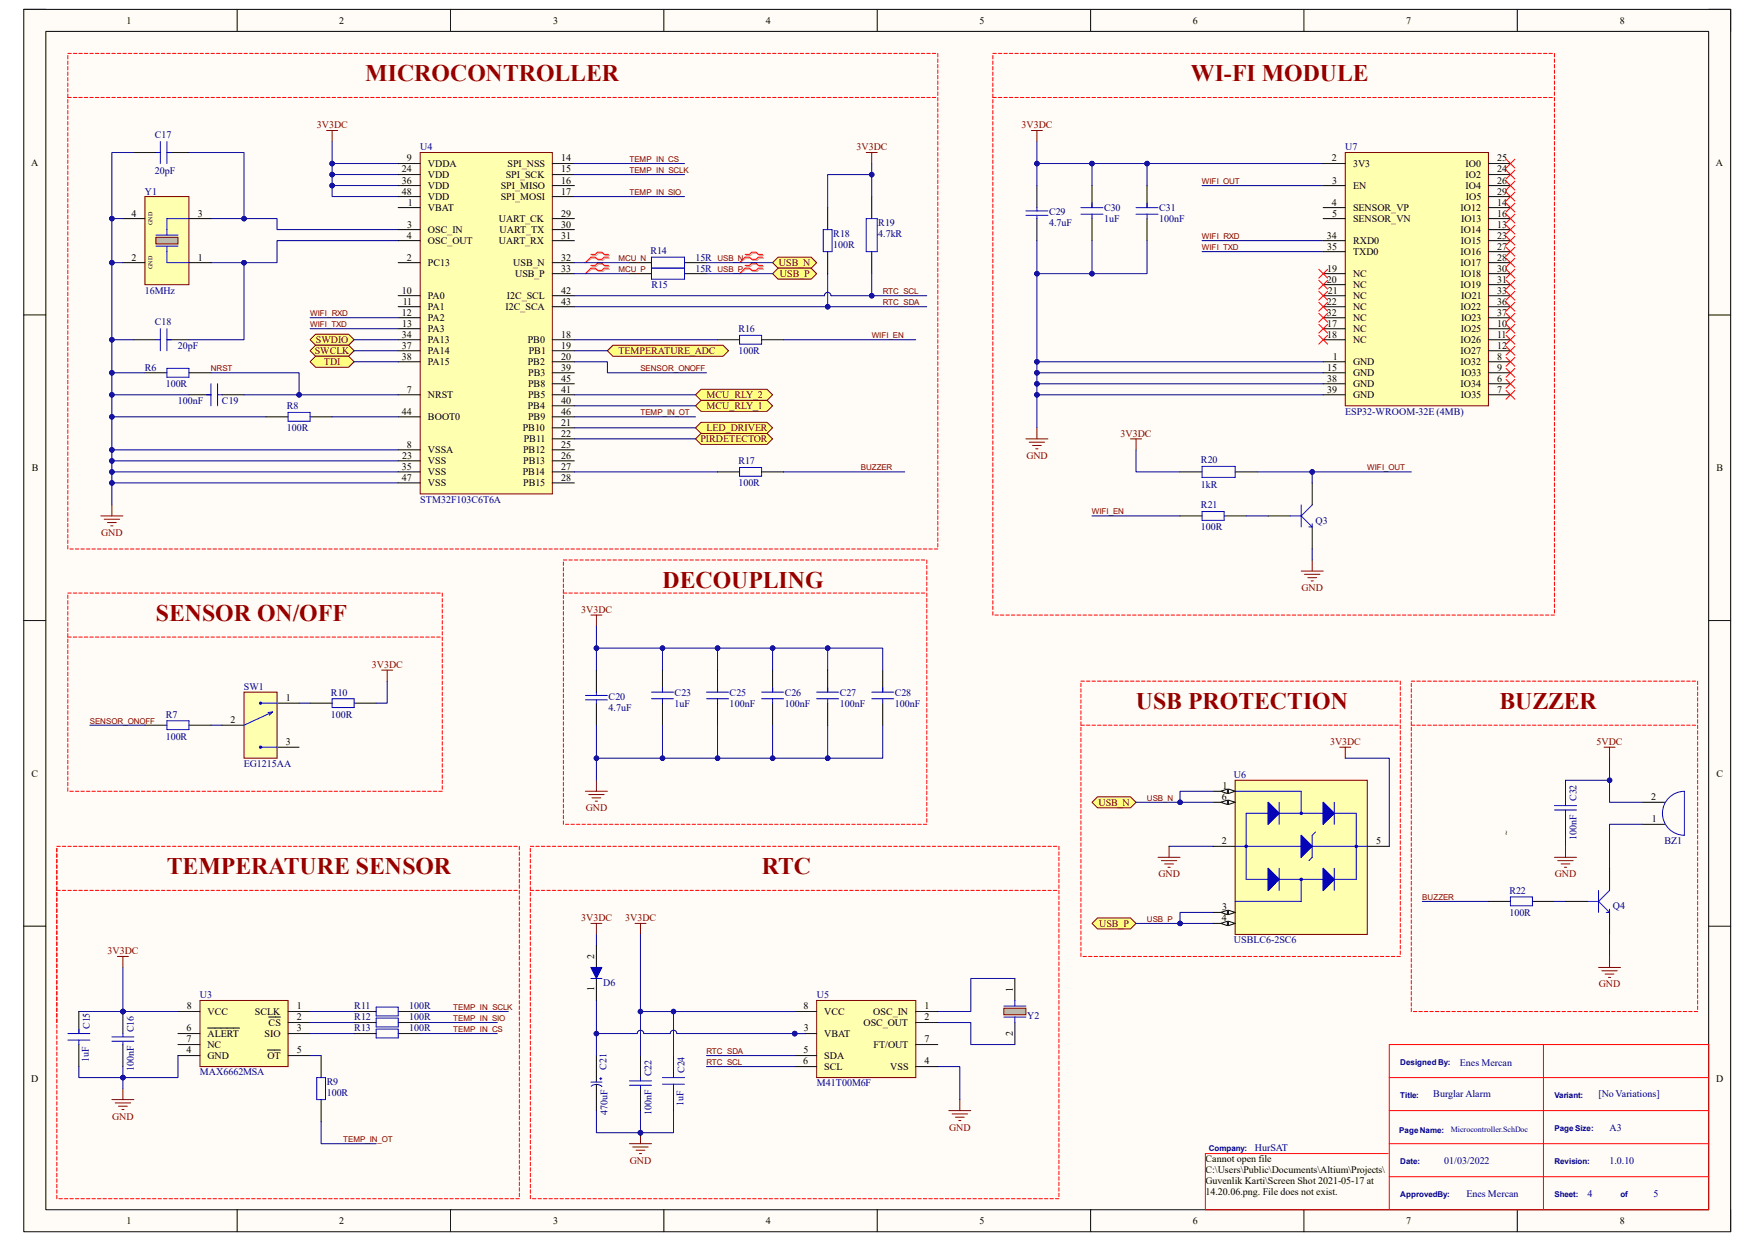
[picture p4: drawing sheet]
<svg xmlns="http://www.w3.org/2000/svg" width="297mm" height="210mm" viewBox="0 0 297 210" stroke-linecap="round" stroke-linejoin="round" font-family="sans-serif">
<defs><g id="words">
<g font-size="4" fill="#980000">
<text x="61.8" y="13.8">MICROCONTROLLER</text>
<text x="201.5" y="13.8">WI-FI MODULE</text>
<text x="112.1" y="99.5">DECOUPLING</text>
<text x="26.4" y="105.1">SENSOR ON/OFF</text>
<text x="192.2" y="120">USB PROTECTION</text>
<text x="253.7" y="120">BUZZER</text>
<text x="28.2" y="148">TEMPERATURE SENSOR</text>
<text x="128.9" y="148">RTC</text>
</g>
<g font-size="1.7">
<text x="21.4" y="4">1</text>
<text x="57.4" y="4">2</text>
<text x="93.6" y="4">3</text>
<text x="129.6" y="4">4</text>
<text x="165.8" y="4">5</text>
<text x="201.8" y="4">6</text>
<text x="238" y="4">7</text>
<text x="274.1" y="4">8</text>
<text x="5.3" y="28">A</text>
<text x="68" y="29.2">24</text>
<text x="68.8" y="27.3">9</text>
<text x="72.4" y="28.2">VDDA</text>
<text x="85.9" y="28.2">SPI_NSS</text>
<text x="95" y="27.3">14</text>
<text x="95" y="29.2">15</text>
<text x="225.4" y="27.3">2</text>
<text x="229" y="28.2">3V3</text>
<text x="248" y="28.2">IO0</text>
<text x="253.4" y="29.2">24</text>
<text x="253.4" y="27.3">25</text>
<text x="290.4" y="28">A</text>
<text x="68" y="31.1">36</text>
<text x="68" y="32.9">48</text>
<text x="69" y="34.8">1</text>
<text x="72.4" y="30.1">VDD</text>
<text x="72.4" y="32">VDD</text>
<text x="72.4" y="33.9">VDD</text>
<text x="72.4" y="35.7">VBAT</text>
<text x="84.8" y="32">SPI_MISO</text>
<text x="84.8" y="33.9">SPI_MOSI</text>
<text x="85.6" y="30.1">SPI_SCK</text>
<text x="95" y="31.1">16</text>
<text x="95" y="32.9">17</text>
<text x="225.4" y="34.8">4</text>
<text x="225.5" y="31.1">3</text>
<text x="229" y="32">EN</text>
<text x="229" y="35.7">SENSOR_VP</text>
<text x="247.2" y="35.7">IO12</text>
<text x="248" y="30.1">IO2</text>
<text x="248" y="32">IO4</text>
<text x="248.1" y="33.9">IO5</text>
<text x="253.4" y="34.8">14</text>
<text x="253.4" y="31.1">26</text>
<text x="253.4" y="32.9">29</text>
<text x="22.3" y="36.7">4</text>
<text x="33.5" y="36.7">3</text>
<text x="68.8" y="40.4">4</text>
<text x="68.9" y="38.5">3</text>
<text x="72.4" y="39.5">OSC_IN</text>
<text x="72.4" y="41.3">OSC_OUT</text>
<text x="84.4" y="37.6">UART_CK</text>
<text x="84.4" y="41.3">UART_RX</text>
<text x="84.5" y="39.5">UART_TX</text>
<text x="95" y="36.7">29</text>
<text x="95" y="38.5">30</text>
<text x="95" y="40.4">31</text>
<text x="224.5" y="40.4">34</text>
<text x="225.4" y="36.7">5</text>
<text x="229" y="37.6">SENSOR_VN</text>
<text x="229" y="41.3">RXD0</text>
<text x="247.2" y="39.5">IO14</text>
<text x="247.2" y="41.3">IO15</text>
<text x="247.3" y="37.6">IO13</text>
<text x="253.4" y="38.5">13</text>
<text x="253.4" y="36.7">16</text>
<text x="253.4" y="40.4">23</text>
<text x="22.3" y="44.1">2</text>
<text x="33.5" y="44.1">1</text>
<text x="68.8" y="44.1">2</text>
<text x="72.4" y="45">PC13</text>
<text x="86.9" y="45">USB_N</text>
<text x="87.2" y="46.9">USB_P</text>
<text x="95" y="44.1">32</text>
<text x="95" y="46">33</text>
<text x="224.5" y="47.8">20</text>
<text x="224.6" y="46">19</text>
<text x="224.6" y="42.2">35</text>
<text x="229" y="46.9">NC</text>
<text x="229" y="43.2">TXD0</text>
<text x="247.2" y="43.2">IO16</text>
<text x="247.2" y="45">IO17</text>
<text x="247.2" y="46.9">IO18</text>
<text x="253.4" y="42.2">27</text>
<text x="253.4" y="44.1">28</text>
<text x="253.4" y="46">30</text>
<text x="253.4" y="47.8">31</text>
<text x="68" y="49.7">10</text>
<text x="68" y="53.4">12</text>
<text x="68.2" y="51.6">11</text>
<text x="72.4" y="50.6">PA0</text>
<text x="72.4" y="52.5">PA1</text>
<text x="85.6" y="52.5">I2C_SCA</text>
<text x="85.8" y="50.6">I2C_SCL</text>
<text x="95" y="49.7">42</text>
<text x="95" y="51.6">43</text>
<text x="224.5" y="51.6">22</text>
<text x="224.5" y="53.4">32</text>
<text x="224.7" y="49.7">21</text>
<text x="229" y="48.8">NC</text>
<text x="229" y="50.6">NC</text>
<text x="229" y="52.5">NC</text>
<text x="247.2" y="48.8">IO19</text>
<text x="247.2" y="52.5">IO22</text>
<text x="247.3" y="50.6">IO21</text>
<text x="253.4" y="49.7">33</text>
<text x="253.4" y="51.6">36</text>
<text x="253.4" y="53.4">37</text>
<text x="68" y="57.1">34</text>
<text x="68" y="59">37</text>
<text x="68.1" y="55.3">13</text>
<text x="72.4" y="54.4">PA2</text>
<text x="72.4" y="56.2">PA3</text>
<text x="72.4" y="58.1">PA13</text>
<text x="72.4" y="59.9">PA14</text>
<text x="89.3" y="58.1">PB0</text>
<text x="89.5" y="59.9">PB1</text>
<text x="95" y="57.1">18</text>
<text x="95" y="59">19</text>
<text x="224.6" y="55.3">17</text>
<text x="224.6" y="57.1">18</text>
<text x="229" y="56.2">NC</text>
<text x="229" y="58.1">NC</text>
<text x="229" y="54.4">NC</text>
<text x="247.2" y="58.1">IO26</text>
<text x="247.2" y="59.9">IO27</text>
<text x="247.2" y="56.2">IO25</text>
<text x="247.3" y="54.4">IO23</text>
<text x="253.4" y="55.3">10</text>
<text x="253.4" y="57.1">11</text>
<text x="253.4" y="59">12</text>
<text x="68" y="60.9">38</text>
<text x="72.4" y="61.8">PA15</text>
<text x="89.3" y="61.8">PB2</text>
<text x="89.4" y="65.5">PB8</text>
<text x="89.4" y="63.7">PB3</text>
<text x="95" y="60.9">20</text>
<text x="95" y="62.7">39</text>
<text x="95" y="64.6">45</text>
<text x="224.6" y="62.7">15</text>
<text x="224.6" y="64.6">38</text>
<text x="225.6" y="60.9">1</text>
<text x="229" y="61.8">GND</text>
<text x="229" y="63.7">GND</text>
<text x="229" y="65.5">GND</text>
<text x="247.2" y="65.5">IO34</text>
<text x="247.2" y="61.8">IO32</text>
<text x="247.3" y="63.7">IO33</text>
<text x="253.4" y="64.6">6</text>
<text x="253.4" y="60.9">8</text>
<text x="253.4" y="62.7">9</text>
<text x="68" y="70.2">44</text>
<text x="68.9" y="66.5">7</text>
<text x="72.4" y="67.4">NRST</text>
<text x="72.4" y="71.1">BOOT0</text>
<text x="89.3" y="69.3">PB4</text>
<text x="89.4" y="67.4">PB5</text>
<text x="89.4" y="71.1">PB9</text>
<text x="95" y="66.5">41</text>
<text x="95" y="68.3">40</text>
<text x="95" y="70.2">46</text>
<text x="224.6" y="66.5">39</text>
<text x="229" y="67.4">GND</text>
<text x="247.2" y="67.4">IO35</text>
<text x="253.4" y="66.5">7</text>
<text x="68.1" y="77.6">23</text>
<text x="68.9" y="75.8">8</text>
<text x="72.4" y="76.7">VSSA</text>
<text x="88.5" y="73">PB10</text>
<text x="88.5" y="76.7">PB12</text>
<text x="88.6" y="74.8">PB11</text>
<text x="95" y="72.1">21</text>
<text x="95" y="73.9">22</text>
<text x="95" y="75.8">25</text>
<text x="95" y="77.6">26</text>
<text x="5.4" y="79.8">B</text>
<text x="68" y="79.5">35</text>
<text x="68" y="81.4">47</text>
<text x="72.4" y="78.6">VSS</text>
<text x="72.4" y="80.4">VSS</text>
<text x="72.4" y="82.3">VSS</text>
<text x="88.5" y="80.4">PB14</text>
<text x="88.6" y="78.6">PB13</text>
<text x="88.6" y="82.3">PB15</text>
<text x="95" y="79.5">27</text>
<text x="95" y="81.4">28</text>
<text x="290.5" y="79.8">B</text>
<text x="48.4" y="118.7">1</text>
<text x="39" y="122.4">2</text>
<text x="5.3" y="131.4">C</text>
<text x="48.4" y="126.1">3</text>
<text x="290.5" y="131.4">C</text>
<text x="206.8" y="135.4">6</text>
<text x="206.9" y="133.6">1</text>
<text x="279.4" y="135.4">2</text>
<text x="206.8" y="142.9">2</text>
<text x="232.9" y="142.9">5</text>
<text x="279.6" y="139.1">1</text>
<text x="206.8" y="155.9">4</text>
<text x="206.8" y="154.1">3</text>
<text x="100.6" y="167.7" transform="rotate(-90 100.6 167.7)">1</text>
<text x="100.6" y="162.2" transform="rotate(-90 100.6 162.2)">2</text>
<text x="171.4" y="167.8" transform="rotate(-90 171.4 167.8)">1</text>
<text x="31.6" y="170.8">8</text>
<text x="35.1" y="171.7">VCC</text>
<text x="43.1" y="171.7">SCLK</text>
<text x="45.5" y="173.6">CS</text>
<text x="50.2" y="170.8">1</text>
<text x="50.2" y="172.7">2</text>
<text x="136" y="170.8">8</text>
<text x="139.5" y="171.7">VCC</text>
<text x="146.1" y="173.6">OSC_OUT</text>
<text x="147.8" y="171.7">OSC_IN</text>
<text x="156.5" y="170.8">1</text>
<text x="156.5" y="172.7">2</text>
<text x="31.6" y="178.3">4</text>
<text x="31.6" y="174.5">6</text>
<text x="31.6" y="176.4">7</text>
<text x="35.1" y="179.2">GND</text>
<text x="35.1" y="175.5">ALERT</text>
<text x="35.1" y="177.3">NC</text>
<text x="44.8" y="175.5">SIO</text>
<text x="45.3" y="179.2">OT</text>
<text x="50.2" y="174.5">3</text>
<text x="50.2" y="178.3">5</text>
<text x="136" y="178.3">5</text>
<text x="136" y="174.5">3</text>
<text x="139.5" y="175.5">VBAT</text>
<text x="139.5" y="179.2">SDA</text>
<text x="147.8" y="177.3">FT/OUT</text>
<text x="156.5" y="176.4">7</text>
<text x="171.4" y="175.3" transform="rotate(-90 171.4 175.3)">2</text>
<text x="5.3" y="183.2">D</text>
<text x="135.9" y="180.1">6</text>
<text x="139.5" y="181.1">SCL</text>
<text x="150.7" y="181.1">VSS</text>
<text x="156.5" y="180.1">4</text>
<text x="290.4" y="183.2">D</text>
<text x="204" y="196.7">Cannot open file</text>
<text x="204" y="198.6">C:\Users\Public\Documents\Altium\Projects\</text>
<text x="204" y="200.4">Guvenlik Karti\Screen Shot 2021-05-17 at</text>
<text x="204" y="202.3">14.20.06.png. File does not exist.</text>
<text x="21.4" y="207.2">1</text>
<text x="57.4" y="207.2">2</text>
<text x="93.6" y="207.2">3</text>
<text x="129.6" y="207.2">4</text>
<text x="165.8" y="207.2">5</text>
<text x="201.8" y="207.2">6</text>
<text x="238" y="207.2">7</text>
<text x="274.1" y="207.2">8</text>
</g>
<g font-size="1.7" fill="#000080">
<text x="26.2" y="23.4">C17</text>
<text x="26.2" y="29.4">20pF</text>
<text x="71.1" y="25.4">U4</text>
<text x="227.7" y="25.4">U7</text>
<text x="24.5" y="32.9">Y1</text>
<text x="186.9" y="35.7">C30</text>
<text x="196.2" y="35.7">C31</text>
<text x="141" y="40.2">R18</text>
<text x="148.6" y="40.2">4.7kR</text>
<text x="148.6" y="38.3">R19</text>
<text x="177.5" y="38.3">4.7uF</text>
<text x="177.5" y="36.4">C29</text>
<text x="186.9" y="37.6">1uF</text>
<text x="196.2" y="37.6">100nF</text>
<text x="110.1" y="43">R14</text>
<text x="117.7" y="44.1">15R</text>
<text x="117.7" y="46">15R</text>
<text x="141" y="42">100R</text>
<text x="24.5" y="49.7">16MHz</text>
<text x="110.2" y="48.8">R15</text>
<text x="26.2" y="55.1">C18</text>
<text x="30.1" y="59">20pF</text>
<text x="125" y="59.9">100R</text>
<text x="125" y="56.2">R16</text>
<text x="24.5" y="62.7">R6</text>
<text x="28.1" y="65.5">100R</text>
<text x="30.1" y="68.3">100nF</text>
<text x="37.5" y="68.3">C19</text>
<text x="48.6" y="69.3">R8</text>
<text x="227.7" y="70.2">ESP32-WROOM-32E (4MB)</text>
<text x="48.6" y="73">100R</text>
<text x="125" y="82.3">100R</text>
<text x="125" y="78.6">R17</text>
<text x="203.2" y="82.5">1kR</text>
<text x="203.2" y="78.4">R20</text>
<text x="71.1" y="85.1">STM32F103C6T6A</text>
<text x="203.2" y="89.7">100R</text>
<text x="203.2" y="86">R21</text>
<text x="222.6" y="88.6">Q3</text>
<text x="41.3" y="116.8">SW1</text>
<text x="56" y="117.7">R10</text>
<text x="103" y="118.4">C20</text>
<text x="114.2" y="119.6">1uF</text>
<text x="114.2" y="117.7">C23</text>
<text x="123.5" y="119.6">100nF</text>
<text x="123.5" y="117.7">C25</text>
<text x="132.8" y="119.6">100nF</text>
<text x="132.8" y="117.7">C26</text>
<text x="142.1" y="119.6">100nF</text>
<text x="142.1" y="117.7">C27</text>
<text x="151.4" y="119.6">100nF</text>
<text x="151.4" y="117.7">C28</text>
<text x="28.1" y="125.2">100R</text>
<text x="28.1" y="121.5">R7</text>
<text x="56" y="121.5">100R</text>
<text x="103" y="120.3">4.7uF</text>
<text x="41.3" y="129.8">EG1215AA</text>
<text x="208.8" y="131.7">U6</text>
<text x="266.8" y="135.6" transform="rotate(-90 266.8 135.6)">C32</text>
<text x="266.8" y="142.1" transform="rotate(-90 266.8 142.1)">100nF</text>
<text x="281.7" y="142.9">BZ1</text>
<text x="255.4" y="155">100R</text>
<text x="255.4" y="151.3">R22</text>
<text x="273" y="153.9">Q4</text>
<text x="208.8" y="159.6">USBLC6-2SC6</text>
<text x="102.1" y="166.9">D6</text>
<text x="33.8" y="169">U3</text>
<text x="59.9" y="170.8">R11</text>
<text x="59.9" y="172.7">R12</text>
<text x="69.3" y="170.8">100R</text>
<text x="69.3" y="172.7">100R</text>
<text x="138.2" y="169">U5</text>
<text x="173.8" y="172.5">Y2</text>
<text x="15" y="179.7" transform="rotate(-90 15 179.7)">1uF</text>
<text x="15.2" y="174.2" transform="rotate(-90 15.2 174.2)">C15</text>
<text x="22.6" y="174.7" transform="rotate(-90 22.6 174.7)">C16</text>
<text x="59.9" y="174.5">R13</text>
<text x="69.3" y="174.5">100R</text>
<text x="22.6" y="181.2" transform="rotate(-90 22.6 181.2)">100nF</text>
<text x="33.8" y="182">MAX6662MSA</text>
<text x="55.3" y="185.5">100R</text>
<text x="55.3" y="183.7">R9</text>
<text x="102.6" y="181.1" transform="rotate(-90 102.6 181.1)">C21</text>
<text x="110.3" y="182.2" transform="rotate(-90 110.3 182.2)">C22</text>
<text x="115.9" y="181.6" transform="rotate(-90 115.9 181.6)">C24</text>
<text x="138.2" y="183.9">M41T00M6F</text>
<text x="242.6" y="185.7">Burglar Alarm</text>
<text x="247.1" y="180.3">Enes Mercan</text>
<text x="270.5" y="185.7">[No Variations]</text>
<text x="102.8" y="188.7" transform="rotate(-90 102.8 188.7)">470uF</text>
<text x="110.3" y="188.7" transform="rotate(-90 110.3 188.7)">100nF</text>
<text x="115.7" y="187.2" transform="rotate(-90 115.7 187.2)">1uF</text>
<text x="272.4" y="191.3">A3</text>
<text x="212.4" y="194.9">HurSAT</text>
<text x="244.4" y="196.9">01/03/2022</text>
<text x="272.4" y="196.9">1.0.10</text>
<text x="248.2" y="202.5">Enes Mercan</text>
<text x="268.6" y="202.5">4</text>
<text x="279.8" y="202.5">5</text>
</g>
<g font-size="1.7" fill="#800000">
<text x="53.6" y="21.7">3V3DC</text>
<text x="172.9" y="21.7">3V3DC</text>
<text x="144.9" y="25.4">3V3DC</text>
<text x="131.8" y="45">USB_N</text>
<text x="132" y="46.9">USB_P</text>
<text x="53.3" y="59.9">SWCLK</text>
<text x="53.5" y="58.1">SWDIO</text>
<text x="104.6" y="59.9">TEMPERATURE_ADC</text>
<text x="54.8" y="61.8">TDI</text>
<text x="119.5" y="69.3">MCU_RLY_1</text>
<text x="119.5" y="67.4">MCU_RLY_2</text>
<text x="118.5" y="74.8">PIRDETECTOR</text>
<text x="119.5" y="73">LED_DRIVER</text>
<text x="173.7" y="77.6">GND</text>
<text x="189.7" y="73.9">3V3DC</text>
<text x="17.1" y="90.7">GND</text>
<text x="220.3" y="100">GND</text>
<text x="98.3" y="103.7">3V3DC</text>
<text x="62.9" y="113.1">3V3DC</text>
<text x="225.1" y="126.1">3V3DC</text>
<text x="270.2" y="126.1">5VDC</text>
<text x="99.1" y="137.3">GND</text>
<text x="185.9" y="136.4">USB_N</text>
<text x="196" y="148.5">GND</text>
<text x="263.1" y="148.5">GND</text>
<text x="98.3" y="155.9">3V3DC</text>
<text x="105.8" y="155.9">3V3DC</text>
<text x="18.2" y="161.5">3V3DC</text>
<text x="186" y="156.8">USB_P</text>
<text x="270.6" y="167.1">GND</text>
<text x="19" y="189.5">GND</text>
<text x="160.7" y="191.3">GND</text>
<text x="106.6" y="196.9">GND</text>
</g>
<g font-size="1.4" fill="#800000">
<text x="106.5" y="27.4">TEMP_IN_CS</text>
<text x="106.5" y="29.3">TEMP_IN_SCLK</text>
<text x="106.5" y="33">TEMP_IN_SIO</text>
<text x="203.4" y="31.1">WIFI_OUT</text>
<text x="203.4" y="40.5">WIFI_RXD</text>
<text x="104.6" y="44.2">MCU_N</text>
<text x="104.6" y="46.1">MCU_P</text>
<text x="121.4" y="44.2">USB_N</text>
<text x="121.4" y="46.1">USB_P</text>
<text x="203.4" y="42.3">WIFI_TXD</text>
<text x="52.5" y="53.5">WIFI_RXD</text>
<text x="149.4" y="49.8">RTC_SCL</text>
<text x="149.4" y="51.6">RTC_SDA</text>
<text x="52.5" y="55.4">WIFI_TXD</text>
<text x="147.5" y="57.2">WIFI_EN</text>
<text x="35.7" y="62.8">NRST</text>
<text x="108.4" y="62.8">SENSOR_ONOFF</text>
<text x="108.4" y="70.3">TEMP_IN_OT</text>
<text x="145.7" y="79.6">BUZZER</text>
<text x="231.4" y="79.6">WIFI_OUT</text>
<text x="184.8" y="87">WIFI_EN</text>
<text x="15.2" y="122.5">SENSOR_ONOFF</text>
<text x="194.1" y="135.5">USB_N</text>
<text x="194.1" y="156">USB_P</text>
<text x="240.7" y="152.3">BUZZER</text>
<text x="76.7" y="170.9">TEMP_IN_SCLK</text>
<text x="76.7" y="172.8">TEMP_IN_SIO</text>
<text x="76.7" y="174.6">TEMP_IN_CS</text>
<text x="119.5" y="178.4">RTC_SDA</text>
<text x="119.5" y="180.2">RTC_SCL</text>
<text x="58.1" y="193.3">TEMP_IN_OT</text>
</g>
<text font-size="1.4" x="255.3" y="141.3" transform="rotate(-90 255.3 141.3)">~</text>
<g font-size="1.4" fill="#000080">
<text x="237" y="180.2">Designed By:</text>
<text x="237" y="185.8">Title:</text>
<text x="263.1" y="185.8">Variant:</text>
<text x="236.8" y="191.8">Page Name:</text>
<text x="245.5" y="191.6">Microcontroller.SchDoc</text>
<text x="263.1" y="191.4">Page Size:</text>
<text x="204.6" y="194.8">Company:</text>
<text x="237" y="197">Date:</text>
<text x="263.1" y="197">Revision:</text>
<text x="237" y="202.6">ApprovedBy:</text>
<text x="263.1" y="202.6">Sheet:</text>
<text x="274.2" y="202.6">of</text>
</g>
<g font-size="1">
<text x="25.8" y="38.1" transform="rotate(-90 25.8 38.1)">GND</text>
<text x="25.8" y="45.5" transform="rotate(-90 25.8 45.5)">GND</text>
</g>
</g></defs>
<path d="M4 1.6h288.9v206.8h-288.9z" fill-rule="evenodd" fill="#fffcf8"/>
<path d="M4 1.6h288.9v206.8h-288.9z" fill="none" stroke="#000" stroke-width=".17"/>
<path d="M7.8 5.3h281.4v199.4h-281.4z" fill-rule="evenodd" fill="#fffcf8"/>
<g fill="none" stroke="#000" stroke-width=".17">
<path d="M4 1.6h3.7M7.8 5.3h281.4v199.4h-281.4zM40.1 1.6v3.7M76.2 1.6v3.7M112.3 1.6v3.7M148.5 1.6v3.7M184.6 1.6v3.7M220.7 1.6v3.7M256.8 1.6v3.7M289.2 1.6h3.7v3.7M4 53.3h3.7M289.2 53.3h3.7"/>
<path d="M4 105h3.8M46.9 119h3.7M289.2 105h3.7M37.6 122.7h3.7M46.9 126.4h3.7M4 156.7h3.8M289.2 156.7h3.7M40.1 204.7v3.7M76.2 204.7v3.7M112.4 204.7v3.7M148.5 204.7v3.7M184.6 204.7v3.7"/>
<path d="M220.7 204.7v3.7M256.8 204.7v3.7M292.9 204.7v3.7"/>
</g>
<g fill="none" stroke="#f00" stroke-width=".17">
<path d="M11.5 100.4h.6M11.5 100.7v.6M11.5 101.6v.6M11.5 102.6v.6M11.5 103.5v.6M11.5 104.4v.6M11.5 105.4v.5M11.5 106.3v.6M11.5 107.2v.6h.6M11.5 108.2v.5M11.5 109.1v.6M11.5 110v.6"/>
<path d="M11.5 111v.5M11.5 111.9v.6M11.5 112.8v.6M11.5 113.8v.5M11.5 114.7v.6M11.5 115.6v.6M11.5 116.5v.6M11.5 117.5v.6M11.5 118.4v.6M11.5 119.3v.6M12.4 100.4h.6M12.4 107.8h.6"/>
<path d="M13.3 100.4h.6M13.3 107.8h.6M14.3 100.4h.6M14.3 107.8h.6M15.2 100.4h.6M15.2 107.8h.6M16.1 100.4h.6M16.1 107.8h.6M17.1 100.4h.6M17.1 107.8h.6M18 100.4h.6M18 107.8h.6"/>
<path d="M18.9 100.4h.6M18.9 107.8h.6M19.9 100.4h.5M19.9 107.8h.5M20.8 100.4h.6M20.8 107.8h.6M21.7 100.4h.6M21.7 107.8h.6M22.7 100.4h.5M22.7 107.8h.5M23.6 100.4h.6M23.6 107.8h.6"/>
<path d="M24.5 100.4h.6M24.5 107.8h.6M25.5 100.4h.5M25.5 107.8h.5M26.4 100.4h.6M26.4 107.8h.6M27.3 100.4h.6M27.3 107.8h.6M28.3 100.4h.5M28.3 107.8h.5M29.2 100.4h.6M29.2 107.8h.6"/>
<path d="M30.1 100.4h.6M30.1 107.8h.6M31 100.4h.6M31 107.8h.6M32 100.4h.6M32 107.8h.6M32.9 100.4h.6M32.9 107.8h.6M33.8 100.4h.6M33.8 107.8h.6M34.8 100.4h.6M34.8 107.8h.6"/>
<path d="M35.7 100.4h.6M35.7 107.8h.6M36.6 100.4h.6M36.6 107.8h.6M37.6 100.4h.6M37.6 107.8h.6M38.5 100.4h.6M38.5 107.8h.6M39.4 100.4h.6M39.4 107.8h.6M40.4 100.4h.5M40.4 107.8h.5"/>
<path d="M41.3 100.4h.6M41.3 107.8h.6M42.2 100.4h.6M42.2 107.8h.6M43.2 100.4h.5M43.2 107.8h.5M44.1 100.4h.6M44.1 107.8h.6M45 100.4h.6M45 107.8h.6M46 100.4h.5M46 107.8h.5"/>
<path d="M46.9 100.4h.6M46.9 107.8h.6M47.8 100.4h.6M47.8 107.8h.6M48.8 100.4h.5M48.8 107.8h.5M49.7 100.4h.6M49.7 107.8h.6M50.6 100.4h.6M50.6 107.8h.6M51.5 100.4h.6M51.5 107.8h.6"/>
<path d="M52.5 100.4h.6M52.5 107.8h.6M53.4 100.4h.6M53.4 107.8h.6M54.3 100.4h.6M54.3 107.8h.6M55.3 100.4h.6M55.3 107.8h.6M56.2 100.4h.6M56.2 107.8h.6M57.1 100.4h.6M57.1 107.8h.6"/>
<path d="M58.1 100.4h.6M58.1 107.8h.6M59 100.4h.6M59 107.8h.6M59.9 100.4h.6M59.9 107.8h.6M60.9 100.4h.5M60.9 107.8h.5M61.8 100.4h.6M61.8 107.8h.6M62.7 100.4h.6M62.7 107.8h.6"/>
<path d="M63.7 100.4h.5M63.7 107.8h.5M64.6 100.4h.6M64.6 107.8h.6M65.5 100.4h.6M65.5 107.8h.6M66.5 100.4h.5M66.5 107.8h.5M67.4 100.4h.6M67.4 107.8h.6M68.3 100.4h.6M68.3 107.8h.6"/>
<path d="M69.3 100.4h.5M69.3 107.8h.5M70.2 100.4h.6M70.2 107.8h.6M71.1 100.4h.6M71.1 107.8h.6M72 100.4h.6M72 107.8h.6M73 100.4h.6M73 107.8h.6M73.9 100.4h.6M73.9 107.8h.6"/>
<path d="M74.8 100.4v.5M74.8 101.3v.6M74.8 102.2v.6M74.8 103.2v.5M74.8 104.1v.6M74.8 105v.6M74.8 105.9v.6M74.8 106.9v.6M74.8 107.8v.6M74.8 108.7v.6M74.8 109.7v.6M74.8 110.6v.6"/>
<path d="M74.8 111.5v.6M74.8 112.5v.6M74.8 113.4v.6M74.8 114.3v.6M74.8 115.3v.6M74.8 116.2v.6M74.8 117.1v.6M74.8 118.1v.5M74.8 119v.6M74.8 119.9v.6M11.5 120.3v.6M11.5 121.2v.6"/>
<path d="M11.5 122.1v.6M11.5 123.1v.6M11.5 124v.6M11.5 124.9v.6M11.5 125.9v.5M11.5 126.8v.6M11.5 127.7v.6M11.5 128.7v.5M11.5 129.6v.6M11.5 130.5v.6M11.5 131.5v.5M11.5 132.4v.6"/>
<path d="M11.5 133.3v.6M11.8 133.9h.6M12.8 133.9h.5M13.7 133.9h.6M14.6 133.9h.6M15.6 133.9h.5M16.5 133.9h.6M17.4 133.9h.6M18.4 133.9h.5M19.3 133.9h.6M20.2 133.9h.6M21.1 133.9h.6"/>
<path d="M22.1 133.9h.6M23 133.9h.6M23.9 133.9h.6M24.9 133.9h.6M25.8 133.9h.6M26.7 133.9h.6M27.7 133.9h.6M28.6 133.9h.6M29.5 133.9h.6M30.5 133.9h.5M31.4 133.9h.6M32.3 133.9h.6"/>
<path d="M33.3 133.9h.5M34.2 133.9h.6M35.1 133.9h.6M36.1 133.9h.5M37 133.9h.6M37.9 133.9h.6M38.9 133.9h.5M39.8 133.9h.6M40.7 133.9h.6M41.6 133.9h.6M42.6 133.9h.6M43.5 133.9h.6"/>
<path d="M44.4 133.9h.6M45.4 133.9h.6M46.3 133.9h.6M47.2 133.9h.6M48.2 133.9h.6M49.1 133.9h.6M50 133.9h.6M51 133.9h.5M51.9 133.9h.6M52.8 133.9h.6M53.8 133.9h.5M54.7 133.9h.6"/>
<path d="M55.6 133.9h.6M56.6 133.9h.5M57.5 133.9h.6M58.4 133.9h.6M59.4 133.9h.5M60.3 133.9h.6M61.2 133.9h.6M62.1 133.9h.6M63.1 133.9h.6M64 133.9h.6M64.9 133.9h.6M65.9 133.9h.6"/>
<path d="M66.8 133.9h.6M67.7 133.9h.6M68.7 133.9h.6M69.6 133.9h.6M70.5 133.9h.6M71.5 133.9h.5M72.4 133.9h.6M73.3 133.9h.6M74.3 133.9h.5M74.8 120.9v.5M74.8 121.8v.6M74.8 122.7v.6"/>
<path d="M74.8 123.7v.5M74.8 124.6v.6M74.8 125.5v.6M74.8 126.4v.6M74.8 127.4v.6M74.8 128.3v.6M74.8 129.2v.6M74.8 130.2v.6M74.8 131.1v.6M74.8 132v.6M74.8 133v.6M261.2 176.8v27.9"/>
<path d="M234.9 195.2h-30.9v9.5h85.2v-27.9h-54.1v27.9M235.1 182.4h54.1M235.1 187.9h54.1M235.1 193.5h54.1M235.1 199.1h54.1"/>
</g>
<path d="M41.3 117.1h5.6v11.2h-5.6z" fill-rule="evenodd" fill="#ffffb0"/>
<path d="M41.3 117.1h5.6v11.2h-5.6z" fill="none" stroke="#800000" stroke-width=".17"/>
<path d="M44.1 119h2.8M46.1 120.5l-4.8 2.2M46.1 120.5l-.7 .1M46.1 120.5l-.5 .5" fill="none" stroke="#00f" stroke-width=".17"/>
<circle cx="44.1" cy="119" r=".19" fill="#00f"/>
<g fill="none" stroke="#00f" stroke-width=".17">
<path d="M44.1 126.4h2.8"/>
<circle cx="44.1" cy="119" r=".19"/>
</g>
<circle cx="44.1" cy="126.5" r=".19" fill="#00f"/>
<g fill="none" stroke="#00f" stroke-width=".17">
<path d="M56.2 118.3h3.7v1.4h-3.7z"/>
<circle cx="44.1" cy="126.5" r=".19"/>
</g>
<path d="M52.5 119h3.7M59.9 119h3.8" fill="none" stroke="#000" stroke-width=".17"/>
<path d="M64.6 113.4h1.9M65.5 113.4v1.9" fill="none" stroke="#800000" stroke-width=".17"/>
<g fill="none" stroke="#f00" stroke-width=".17">
<path d="M89.8 143.2h.5M89.8 143.6v.6M89.8 144.5v.6M89.8 145.4v.6M89.8 146.4v.5M89.8 147.3v.6M89.8 148.2v.6M89.8 149.2v.5M89.8 150.1v.6h.5M89.8 151v.6M89.8 152v.5M89.8 152.9v.6"/>
<path d="M89.8 153.8v.6M89.8 154.8v.5M89.8 155.7v.6M89.8 156.6v.6M89.8 157.5v.6M89.8 158.5v.6M89.8 159.4v.6M90.7 143.2h.6M90.7 150.7h.6M91.6 143.2h.6M91.6 150.7h.6M92.5 143.2h.6"/>
<path d="M92.5 150.7h.6M93.5 143.2h.6M93.5 150.7h.6M94.4 143.2h.6M94.4 150.7h.6M95.3 143.2h.6M95.3 150.7h.6M96.3 143.2h.6M96.3 150.7h.6M97.2 143.2h.6M97.2 150.7h.6M98.1 143.2h.6"/>
<path d="M98.1 150.7h.6M99.1 143.2h.6M99.1 150.7h.6M100 143.2h.6M100 150.7h.6M100.9 143.2h.6M100.9 150.7h.6M101.9 143.2h.5M101.9 150.7h.5M102.8 143.2h.6M102.8 150.7h.6M103.7 143.2h.6"/>
<path d="M103.7 150.7h.6M104.7 143.2h.5M104.7 150.7h.5M105.6 143.2h.6M105.6 150.7h.6M106.5 143.2h.6M106.5 150.7h.6M107.5 143.2h.5M107.5 150.7h.5M108.4 143.2h.6M108.4 150.7h.6M109.3 143.2h.6"/>
<path d="M109.3 150.7h.6M110.3 143.2h.5M110.3 150.7h.5M111.2 143.2h.6M111.2 150.7h.6M112.1 143.2h.6M112.1 150.7h.6M113 143.2h.6M113 150.7h.6M114 143.2h.6M114 150.7h.6M114.9 143.2h.6"/>
<path d="M114.9 150.7h.6M115.8 143.2h.6M115.8 150.7h.6M116.8 143.2h.6M116.8 150.7h.6M117.7 143.2h.6M117.7 150.7h.6M118.6 143.2h.6M118.6 150.7h.6M119.6 143.2h.6M119.6 150.7h.6M120.5 143.2h.6"/>
<path d="M120.5 150.7h.6M121.4 143.2h.6M121.4 150.7h.6M122.4 143.2h.5M122.4 150.7h.5M123.3 143.2h.6M123.3 150.7h.6M124.2 143.2h.6M124.2 150.7h.6M125.2 143.2h.5M125.2 150.7h.5M126.1 143.2h.6"/>
<path d="M126.1 150.7h.6M127 143.2h.6M127 150.7h.6M128 143.2h.5M128 150.7h.5M128.9 143.2h.6M128.9 150.7h.6M129.8 143.2h.6M129.8 150.7h.6M130.8 143.2h.5M130.8 150.7h.5M131.7 143.2h.6"/>
<path d="M131.7 150.7h.6M132.6 143.2h.6M132.6 150.7h.6M133.5 143.2h.6M133.5 150.7h.6M134.5 143.2h.6M134.5 150.7h.6M135.4 143.2h.6M135.4 150.7h.6M136.3 143.2h.6M136.3 150.7h.6M137.3 143.2h.6"/>
<path d="M137.3 150.7h.6M138.2 143.2h.6M138.2 150.7h.6M139.1 143.2h.6M139.1 150.7h.6M140.1 143.2h.6M140.1 150.7h.6M141 143.2h.6M141 150.7h.6M141.9 143.2h.6M141.9 150.7h.6M142.9 143.2h.5"/>
<path d="M142.9 150.7h.5M143.8 143.2h.6M143.8 150.7h.6M144.7 143.2h.6M144.7 150.7h.6M145.7 143.2h.5M145.7 150.7h.5M146.6 143.2h.6M146.6 150.7h.6M147.5 143.2h.6M147.5 150.7h.6M148.5 143.2h.5"/>
<path d="M148.5 150.7h.5M149.4 143.2h.6M149.4 150.7h.6M150.3 143.2h.6M150.3 150.7h.6M151.3 143.2h.5M151.3 150.7h.5M152.2 143.2h.6M152.2 150.7h.6M153.1 143.2h.6M153.1 150.7h.6M154 143.2h.6"/>
<path d="M154 150.7h.6M155 143.2h.6M155 150.7h.6M155.9 143.2h.6M155.9 150.7h.6M156.8 143.2h.6M156.8 150.7h.6M157.8 143.2h.6M157.8 150.7h.6M158.7 143.2h.6M158.7 150.7h.6M159.6 143.2h.6"/>
<path d="M159.6 150.7h.6M160.6 143.2h.6M160.6 150.7h.6M161.5 143.2h.6M161.5 150.7h.6M162.4 143.2h.6M162.4 150.7h.6M163.4 143.2h.5M163.4 150.7h.5M164.3 143.2h.6M164.3 150.7h.6M165.2 143.2h.6"/>
<path d="M165.2 150.7h.6M166.2 143.2h.5M166.2 150.7h.5M167.1 143.2h.6M167.1 150.7h.6M168 143.2h.6M168 150.7h.6M169 143.2h.5M169 150.7h.5M169.9 143.2h.6M169.9 150.7h.6M170.8 143.2h.6"/>
<path d="M170.8 150.7h.6M171.8 143.2h.5M171.8 150.7h.5M172.7 143.2h.6M172.7 150.7h.6M173.6 143.2h.6M173.6 150.7h.6M174.6 143.2h.5M174.6 150.7h.5M175.5 143.2h.6M175.5 150.7h.6M176.4 143.2h.6"/>
<path d="M176.4 150.7h.6M177.3 143.2h.6M177.3 150.7h.6M178.3 143.2h.6M178.3 150.7h.6M179.2 143.2v.6M179.2 144.2v.5M179.2 145.1v.6M179.2 146v.6M179.2 146.9v.6M179.2 147.9v.6M179.2 148.8v.6"/>
<path d="M179.2 149.8v.5M179.2 150.7v.6M179.2 151.6v.6M179.2 152.5v.6M179.2 153.5v.6M179.2 154.4v.6M179.2 155.3v.6M179.2 156.3v.6M179.2 157.2v.6M179.2 158.1v.6M179.2 159.1v.5M179.2 160v.6"/>
<path d="M89.8 160.3v.6M89.8 161.3v.6M89.8 162.2v.6M89.8 163.1v.6M89.8 164.1v.6M89.8 165v.6M89.8 165.9v.6M89.8 166.9v.5M89.8 167.8v.6M89.8 168.7v.6M89.8 169.7v.5M89.8 170.6v.6"/>
<path d="M89.8 171.5v.6M89.8 172.5v.5M89.8 173.4v.6M89.8 174.3v.6M89.8 175.3v.5M89.8 176.2v.6M89.8 177.1v.6M89.8 178.1v.5M89.8 179v.6M89.8 179.9v.6M179.2 160.9v.6M179.2 161.9v.5"/>
<path d="M179.2 162.8v.6M179.2 163.7v.6M179.2 164.7v.5M179.2 165.6v.6M179.2 166.5v.6M179.2 167.4v.6M179.2 168.4v.6M179.2 169.3v.6M179.2 170.3v.5M179.2 171.2v.6M179.2 172.1v.6M179.2 173v.6"/>
<path d="M179.2 174v.6M179.2 174.9v.6M179.2 175.8v.6M179.2 176.8v.6M179.2 177.7v.6M179.2 178.6v.6M179.2 179.6v.5M89.8 180.8v.6M89.8 181.8v.6M89.8 182.7v.6M89.8 183.6v.6M89.8 184.6v.6"/>
<path d="M89.8 185.5v.6M89.8 186.4v.6M89.8 187.4v.5M89.8 188.3v.6M89.8 189.2v.6M89.8 190.2v.6M89.8 191.1v.6M89.8 192v.6M89.8 193v.5M89.8 193.9v.6M89.8 194.8v.6M89.8 195.8v.5"/>
<path d="M89.8 196.7v.6M89.8 197.6v.6M89.8 198.6v.5M89.8 199.5v.6M179.2 180.5v.6M179.2 181.4v.6M179.2 182.4v.5M179.2 183.3v.6M179.2 184.2v.6M179.2 185.2v.5M179.2 186.1v.6M179.2 187v.6"/>
<path d="M179.2 187.9v.6M179.2 188.9v.6M179.2 189.8v.6M179.2 190.8v.5M179.2 191.7v.6M179.2 192.6v.6M179.2 193.5v.6M179.2 194.5v.6M179.2 195.4v.6M179.2 196.3v.6M179.2 197.3v.6M179.2 198.2v.6"/>
<path d="M179.2 199.1v.6M89.8 200.4v.6M89.8 201.3v.6M89.8 202.3v.6M90.1 202.9h.6M91 202.9h.6M92 202.9h.6M92.9 202.9h.6M93.8 202.9h.6M94.8 202.9h.5M95.7 202.9h.6M96.6 202.9h.6"/>
<path d="M97.6 202.9h.5M98.5 202.9h.6M99.4 202.9h.6M100.4 202.9h.5M101.3 202.9h.6M102.2 202.9h.6M103.1 202.9h.6M104.1 202.9h.6M105 202.9h.6M105.9 202.9h.6M106.9 202.9h.6M107.8 202.9h.6"/>
<path d="M108.7 202.9h.6M109.7 202.9h.6M110.6 202.9h.6M111.5 202.9h.6M112.5 202.9h.6M113.4 202.9h.6M114.3 202.9h.6M115.3 202.9h.5M116.2 202.9h.6M117.1 202.9h.6M118.1 202.9h.5M119 202.9h.6"/>
<path d="M119.9 202.9h.6M120.9 202.9h.5M121.8 202.9h.6M122.7 202.9h.6M123.6 202.9h.6M124.6 202.9h.6M125.5 202.9h.6M126.4 202.9h.6M127.4 202.9h.6M128.3 202.9h.6M129.2 202.9h.6M130.2 202.9h.6"/>
<path d="M131.1 202.9h.6M132 202.9h.6M133 202.9h.6M133.9 202.9h.6M134.8 202.9h.6M135.8 202.9h.5M136.7 202.9h.6M137.6 202.9h.6M138.6 202.9h.5M139.5 202.9h.6M140.4 202.9h.6M141.4 202.9h.5"/>
<path d="M142.3 202.9h.6M143.2 202.9h.6M144.1 202.9h.6M145.1 202.9h.6M146 202.9h.6M146.9 202.9h.6M147.9 202.9h.6M148.8 202.9h.6M149.7 202.9h.6M150.7 202.9h.6M151.6 202.9h.6M152.5 202.9h.6"/>
<path d="M153.5 202.9h.6M154.4 202.9h.6M155.3 202.9h.6M156.3 202.9h.5M157.2 202.9h.6M158.1 202.9h.6M159.1 202.9h.5M160 202.9h.6M160.9 202.9h.6M161.9 202.9h.5M162.8 202.9h.6M163.7 202.9h.6"/>
<path d="M164.7 202.9h.5M165.6 202.9h.6M166.5 202.9h.6M167.4 202.9h.6M168.4 202.9h.6M169.3 202.9h.6M170.2 202.9h.6M171.2 202.9h.6M172.1 202.9h.6M173 202.9h.6M174 202.9h.6M174.9 202.9h.6"/>
<path d="M175.8 202.9h.6M176.8 202.9h.5M177.7 202.9h.6M178.6 202.9h.6M179.2 200.1v.5M179.2 201v.6M179.2 201.9v.6"/>
</g>
<circle cx="134.5" cy="174.9" r=".37" fill="#000080"/>
<circle cx="134.5" cy="174.9" r=".37" fill="none" stroke="#000080" stroke-width=".17"/>
<path d="M138.2 169.3h16.8v13.1h-16.8z" fill-rule="evenodd" fill="#ffffb0"/>
<path d="M138.2 169.3h16.8v13.1h-16.8z" fill="none" stroke="#800000" stroke-width=".17"/>
<path d="M134.5 174.9h3.7M155 171.2h3.7M155 173h3.7" fill="none" stroke="#000" stroke-width=".17"/>
<circle cx="134.5" cy="174.9" r=".37" fill="#000080"/>
<circle cx="134.5" cy="174.9" r=".37" fill="none" stroke="#000080" stroke-width=".17"/>
<path d="M134.5 178.6h3.7M134.5 171.2h3.7M155 176.8h3.7M171.8 165.6v3.7M171.8 173v3.8M134.5 180.5h3.7M155 180.5h3.7" fill="none" stroke="#000" stroke-width=".17"/>
<path d="M169.9 170.3h3.7M169.9 172.1h3.7M171.8 169.3v.9M171.8 172.1v.9" fill="none" stroke="#00f" stroke-width=".17"/>
<path d="M169.9 170.6h3.7v1.1h-3.7z" fill-rule="evenodd" fill="#b7b7b7"/>
<path d="M169.9 170.6h3.7v1.1h-3.7zM106.5 193.5h3.8M107.1 194.1h2.6M107.6 194.7h1.5M108.2 195.2h.4M108.4 191.7v1.8" fill="none" stroke="#800000" stroke-width=".17"/>
<path d="M108.4 178.6v3.8M108.4 184.2v3.7" fill="none" stroke="#000" stroke-width=".17"/>
<path d="M106.5 183.7h3.8M106.5 182.9h3.8M108.4 182.4v.5M108.4 183.7v.5" fill="none" stroke="#00f" stroke-width=".17"/>
<circle cx="108.4" cy="191.7" r=".37" fill="#000080"/>
<circle cx="108.4" cy="191.7" r=".37" fill="none" stroke="#000080" stroke-width=".17"/>
<path d="M100.9 160v3.7M100.9 165.6v3.7" fill="none" stroke="#000" stroke-width=".17"/>
<path d="M100 163.7h1.9l-1 1.9z" fill="#00f"/>
<path d="M100 163.7h1.9l-1 1.9zM100 165.6h1.9M100 183.1h1.9M100.1 183.8a1.4 1.4 0 0 1 1.8 .1M101.5 182.6h.4M101.7 182.4v.3M112.1 183.5h3.7M112.1 182.4h3.7M114 181.6v.8M114 183.5v.7" fill="none" stroke="#00f" stroke-width=".17"/>
<path d="M100 156.3h1.9M100.9 156.3v1.8M107.5 156.3h1.8M108.4 156.3v1.8" fill="none" stroke="#800000" stroke-width=".17"/>
<path d="M100.9 178.6v4.5M114 178.6v3.8M100.9 183.5v4.4M114 184.2v3.7" fill="none" stroke="#000" stroke-width=".17"/>
<g fill="none" stroke="#f00" stroke-width=".17">
<path d="M11.5 9h.6M11.5 9.4v.6M11.5 10.3v.6M11.5 11.3v.5M11.5 12.2v.6M11.5 13.1v.6M11.5 14v.6M11.5 15v.6M11.5 15.9v.6h.6M11.5 16.8v.6M11.5 17.8v.6M11.5 18.7v.6"/>
<path d="M11.5 19.6v.6M12.4 9h.6M12.4 16.5h.6M13.3 9h.6M13.3 16.5h.6M14.3 9h.6M14.3 16.5h.6M15.2 9h.6M15.2 16.5h.6M16.1 9h.6M16.1 16.5h.6M17.1 9h.6"/>
<path d="M17.1 16.5h.6M18 9h.6M18 16.5h.6M18.9 9h.6M18.9 16.5h.6M19.9 9h.5M19.9 16.5h.5M20.8 9h.6M20.8 16.5h.6M21.7 9h.6M21.7 16.5h.6M22.7 9h.5"/>
<path d="M22.7 16.5h.5M23.6 9h.6M23.6 16.5h.6M24.5 9h.6M24.5 16.5h.6M25.5 9h.5M25.5 16.5h.5M26.4 9h.6M26.4 16.5h.6M27.3 9h.6M27.3 16.5h.6M28.2 9h.6"/>
<path d="M28.2 16.5h.6M29.2 9h.6M29.2 16.5h.6M30.1 9h.6M30.1 16.5h.6M31 9h.6M31 16.5h.6M32 9h.6M32 16.5h.6M32.9 9h.6M32.9 16.5h.6M33.8 9h.6"/>
<path d="M33.8 16.5h.6M34.8 9h.6M34.8 16.5h.6M35.7 9h.6M35.7 16.5h.6M36.6 9h.6M36.6 16.5h.6M37.6 9h.6M37.6 16.5h.6M38.5 9h.6M38.5 16.5h.6M39.4 9h.6"/>
<path d="M39.4 16.5h.6M40.4 9h.5M40.4 16.5h.5M41.3 9h.6M41.3 16.5h.6M42.2 9h.6M42.2 16.5h.6M43.2 9h.5M43.2 16.5h.5M44.1 9h.6M44.1 16.5h.6M45 9h.6"/>
<path d="M45 16.5h.6M46 9h.5M46 16.5h.5M46.9 9h.6M46.9 16.5h.6M47.8 9h.6M47.8 16.5h.6M48.7 9h.6M48.7 16.5h.6M49.7 9h.6M49.7 16.5h.6M50.6 9h.6"/>
<path d="M50.6 16.5h.6M51.5 9h.6M51.5 16.5h.6M52.5 9h.6M52.5 16.5h.6M53.4 9h.6M53.4 16.5h.6M54.3 9h.6M54.3 16.5h.6M55.3 9h.6M55.3 16.5h.6M56.2 9h.6"/>
<path d="M56.2 16.5h.6M57.1 9h.6M57.1 16.5h.6M58.1 9h.6M58.1 16.5h.6M59 9h.6M59 16.5h.6M59.9 9h.6M59.9 16.5h.6M60.9 9h.5M60.9 16.5h.5M61.8 9h.6"/>
<path d="M61.8 16.5h.6M62.7 9h.6M62.7 16.5h.6M63.7 9h.5M63.7 16.5h.5M64.6 9h.6M64.6 16.5h.6M65.5 9h.6M65.5 16.5h.6M66.5 9h.5M66.5 16.5h.5M67.4 9h.6"/>
<path d="M67.4 16.5h.6M68.3 9h.6M68.3 16.5h.6M69.3 9h.5M69.3 16.5h.5M70.2 9h.6M70.2 16.5h.6M71.1 9h.6M71.1 16.5h.6M72 9h.6M72 16.5h.6M73 9h.6"/>
<path d="M73 16.5h.6M73.9 9h.6M73.9 16.5h.6M74.8 9h.6M74.8 16.5h.6M75.8 9h.6M75.8 16.5h.6M76.7 9h.6M76.7 16.5h.6M77.6 9h.6M77.6 16.5h.6M78.6 9h.6"/>
<path d="M78.6 16.5h.6M79.5 9h.6M79.5 16.5h.6M80.4 9h.6M80.4 16.5h.6M81.4 9h.5M81.4 16.5h.5M82.3 9h.6M82.3 16.5h.6M83.2 9h.6M83.2 16.5h.6M84.2 9h.5"/>
<path d="M84.2 16.5h.5M85.1 9h.6M85.1 16.5h.6M86 9h.6M86 16.5h.6M87 9h.5M87 16.5h.5M87.9 9h.6M87.9 16.5h.6M88.8 9h.6M88.8 16.5h.6M89.8 9h.5"/>
<path d="M89.8 16.5h.5M90.7 9h.6M90.7 16.5h.6M91.6 9h.6M91.6 16.5h.6M92.5 9h.6M92.5 16.5h.6M93.5 9h.6M93.5 16.5h.6M94.4 9h.6M94.4 16.5h.6M95.3 9h.6"/>
<path d="M95.3 16.5h.6M96.3 9h.6M96.3 16.5h.6M97.2 9h.6M97.2 16.5h.6M98.1 9h.6M98.1 16.5h.6M99.1 9h.6M99.1 16.5h.6M100 9h.6M100 16.5h.6M100.9 9h.6"/>
<path d="M100.9 16.5h.6M101.9 9h.5M101.9 16.5h.5M102.8 9h.6M102.8 16.5h.6M103.7 9h.6M103.7 16.5h.6M104.7 9h.5M104.7 16.5h.5M105.6 9h.6M105.6 16.5h.6M106.5 9h.6"/>
<path d="M106.5 16.5h.6M107.5 9h.5M107.5 16.5h.5M108.4 9h.6M108.4 16.5h.6M109.3 9h.6M109.3 16.5h.6M110.3 9h.5M110.3 16.5h.5M111.2 9h.6M111.2 16.5h.6M112.1 9h.6"/>
<path d="M112.1 16.5h.6M113 9h.6M113 16.5h.6M114 9h.6M114 16.5h.6M114.9 9h.6M114.9 16.5h.6M115.8 9h.6M115.8 16.5h.6M116.8 9h.6M116.8 16.5h.6M117.7 9h.6"/>
<path d="M117.7 16.5h.6M118.6 9h.6M118.6 16.5h.6M119.6 9h.6M119.6 16.5h.6M120.5 9h.6M120.5 16.5h.6M121.4 9h.6M121.4 16.5h.6M122.4 9h.5M122.4 16.5h.5M123.3 9h.6"/>
<path d="M123.3 16.5h.6M124.2 9h.6M124.2 16.5h.6M125.2 9h.5M125.2 16.5h.5M126.1 9h.6M126.1 16.5h.6M127 9h.6M127 16.5h.6M128 9h.5M128 16.5h.5M128.9 9h.6"/>
<path d="M128.9 16.5h.6M129.8 9h.6M129.8 16.5h.6M130.8 9h.5M130.8 16.5h.5M131.7 9h.6M131.7 16.5h.6M132.6 9h.6M132.6 16.5h.6M133.5 9h.6M133.5 16.5h.6M134.5 9h.6"/>
<path d="M134.5 16.5h.6M135.4 9h.6M135.4 16.5h.6M136.3 9h.6M136.3 16.5h.6M137.3 9h.6M137.3 16.5h.6M138.2 9h.6M138.2 16.5h.6M139.1 9h.6M139.1 16.5h.6M140.1 9h.6"/>
<path d="M140.1 16.5h.6M141 9h.6M141 16.5h.6M141.9 9h.6M141.9 16.5h.6M142.9 9h.5M142.9 16.5h.5M143.8 9h.6M143.8 16.5h.6M144.7 9h.6M144.7 16.5h.6M145.7 9h.5"/>
<path d="M145.7 16.5h.5M146.6 9h.6M146.6 16.5h.6M147.5 9h.6M147.5 16.5h.6M148.5 9h.5M148.5 16.5h.5M149.4 9h.6M149.4 16.5h.6M150.3 9h.6M150.3 16.5h.6M151.3 9h.5"/>
<path d="M151.3 16.5h.5M152.2 9h.6M152.2 16.5h.6M153.1 9h.6M153.1 16.5h.6M154 9h.6M154 16.5h.6M155 9h.6M155 16.5h.6M155.9 9h.6M155.9 16.5h.6M156.8 9h.6"/>
<path d="M156.8 16.5h.6M157.8 9h.6M157.8 16.5h.6M158.7 9v.6M158.7 10v.6M158.7 10.9v.6M158.7 11.8v.6M158.7 12.8v.6M158.7 13.7v.6M158.7 14.6v.6M158.7 15.6v.5M158.7 16.5v.6"/>
<path d="M158.7 17.4v.6M158.7 18.4v.5M158.7 19.3v.6M11.5 20.6v.6M11.5 21.5v.6M11.5 22.4v.6M11.5 23.4v.5M11.5 24.3v.6M11.5 25.2v.6M11.5 26.2v.5M11.5 27.1v.6M11.5 28v.6"/>
<path d="M11.5 29v.5M11.5 29.9v.6M11.5 30.8v.6M11.5 31.8v.5M11.5 32.7v.6M11.5 33.6v.6M11.5 34.5v.6M11.5 35.5v.6M11.5 36.4v.6M11.5 37.3v.6M11.5 38.3v.6M11.5 39.2v.6"/>
<path d="M158.7 20.2v.6M158.7 21.2v.5M158.7 22.1v.6M158.7 23v.6M158.7 24v.5M158.7 24.9v.6M158.7 25.8v.6M158.7 26.7v.6M158.7 27.7v.6M158.7 28.6v.6M158.7 29.5v.6M158.7 30.5v.6"/>
<path d="M158.7 31.4v.6M158.7 32.3v.6M158.7 33.3v.6M158.7 34.2v.6M158.7 35.1v.6M158.7 36.1v.5M158.7 37v.6M158.7 37.9v.6M158.7 38.9v.5M158.7 39.8v.6M11.5 40.1v.6M11.5 41.1v.6"/>
<path d="M11.5 42v.6M11.5 42.9v.6M11.5 43.9v.5M11.5 44.8v.6M11.5 45.7v.6M11.5 46.7v.5M11.5 47.6v.6M11.5 48.5v.6M11.5 49.5v.5M11.5 50.4v.6M11.5 51.3v.6M11.5 52.3v.5"/>
<path d="M11.5 53.2v.6M11.5 54.1v.6M11.5 55v.6M11.5 56v.6M11.5 56.9v.6M11.5 57.8v.6M11.5 58.8v.6M11.5 59.7v.6M158.7 40.7v.6M158.7 41.7v.5M158.7 42.6v.6M158.7 43.5v.6"/>
<path d="M158.7 44.4v.6M158.7 45.4v.6M158.7 46.3v.6M158.7 47.2v.6M158.7 48.2v.6M158.7 49.1v.6M158.7 50v.6M158.7 51v.6M158.7 51.9v.6M158.7 52.8v.6M158.7 53.8v.6M158.7 54.7v.6"/>
<path d="M158.7 55.6v.6M158.7 56.6v.5M158.7 57.5v.6M158.7 58.4v.6M158.7 59.4v.5M11.5 60.6v.6M11.5 61.6v.6M11.5 62.5v.6M11.5 63.4v.6M11.5 64.4v.5M11.5 65.3v.6M11.5 66.2v.6"/>
<path d="M11.5 67.2v.5M11.5 68.1v.6M11.5 69v.6M11.5 70v.5M11.5 70.9v.6M11.5 71.8v.6M11.5 72.8v.5M11.5 73.7v.6M11.5 74.6v.6M11.5 75.5v.6M11.5 76.5v.6M11.5 77.4v.6"/>
<path d="M11.5 78.3v.6M11.5 79.3v.6M158.7 60.3v.6M158.7 61.2v.6M158.7 62.2v.5M158.7 63.1v.6M158.7 64v.6M158.7 64.9v.6M158.7 65.9v.6M158.7 66.8v.6M158.7 67.7v.6M158.7 68.7v.6"/>
<path d="M158.7 69.6v.6M158.7 70.5v.6M158.7 71.5v.6M158.7 72.4v.6M158.7 73.3v.6M158.7 74.3v.6M158.7 75.2v.6M158.7 76.1v.6M158.7 77.1v.5M158.7 78v.6M158.7 78.9v.6M158.7 79.9v.5"/>
<path d="M11.5 80.2v.6M11.5 81.1v.6M11.5 82.1v.6M11.5 83v.6M11.5 83.9v.6M11.5 84.9v.5M11.5 85.8v.6M11.5 86.7v.6M11.5 87.7v.5M11.5 88.6v.6M11.5 89.5v.6M11.5 90.5v.5"/>
<path d="M11.5 91.4v.6M11.5 92.3v.6M11.8 92.9h.6M12.8 92.9h.5M13.7 92.9h.6M14.6 92.9h.6M15.6 92.9h.5M16.5 92.9h.6M17.4 92.9h.6M18.4 92.9h.5M19.3 92.9h.6M20.2 92.9h.6"/>
<path d="M21.1 92.9h.6M22.1 92.9h.6M23 92.9h.6M23.9 92.9h.6M24.9 92.9h.6M25.8 92.9h.6M26.7 92.9h.6M27.7 92.9h.6M28.6 92.9h.6M29.5 92.9h.6M30.5 92.9h.5M31.4 92.9h.6"/>
<path d="M32.3 92.9h.6M33.3 92.9h.5M34.2 92.9h.6M35.1 92.9h.6M36.1 92.9h.5M37 92.9h.6M37.9 92.9h.6M38.9 92.9h.5M39.8 92.9h.6M40.7 92.9h.6M41.6 92.9h.6M42.6 92.9h.6"/>
<path d="M43.5 92.9h.6M44.4 92.9h.6M45.4 92.9h.6M46.3 92.9h.6M47.2 92.9h.6M48.2 92.9h.6M49.1 92.9h.6M50 92.9h.6M51 92.9h.5M51.9 92.9h.6M52.8 92.9h.6M53.8 92.9h.5"/>
<path d="M54.7 92.9h.6M55.6 92.9h.6M56.6 92.9h.5M57.5 92.9h.6M58.4 92.9h.6M59.4 92.9h.5M60.3 92.9h.6M61.2 92.9h.6M62.1 92.9h.6M63.1 92.9h.6M64 92.9h.6M64.9 92.9h.6"/>
<path d="M65.9 92.9h.6M66.8 92.9h.6M67.7 92.9h.6M68.7 92.9h.6M69.6 92.9h.6M70.5 92.9h.6M71.5 92.9h.5M72.4 92.9h.6M73.3 92.9h.6M74.3 92.9h.5M75.2 92.9h.6M76.1 92.9h.6"/>
<path d="M77.1 92.9h.5M78 92.9h.6M78.9 92.9h.6M79.9 92.9h.5M80.8 92.9h.6M81.7 92.9h.6M82.6 92.9h.6M83.6 92.9h.6M84.5 92.9h.6M85.4 92.9h.6M86.4 92.9h.6M87.3 92.9h.6"/>
<path d="M88.2 92.9h.6M89.2 92.9h.6M90.1 92.9h.6M91 92.9h.6M92 92.9h.5M92.9 92.9h.6M93.8 92.9h.6M94.8 92.9h.5M95.7 92.9h.6M96.6 92.9h.6M97.6 92.9h.5M98.5 92.9h.6"/>
<path d="M99.4 92.9h.6M100.4 92.9h.5M101.3 92.9h.6M102.2 92.9h.6M103.1 92.9h.6M104.1 92.9h.6M105 92.9h.6M105.9 92.9h.6M106.9 92.9h.6M107.8 92.9h.6M108.7 92.9h.6M109.7 92.9h.6"/>
<path d="M110.6 92.9h.6M111.5 92.9h.6M112.5 92.9h.5M113.4 92.9h.6M114.3 92.9h.6M115.3 92.9h.5M116.2 92.9h.6M117.1 92.9h.6M118.1 92.9h.5M119 92.9h.6M119.9 92.9h.6M120.9 92.9h.5"/>
<path d="M121.8 92.9h.6M122.7 92.9h.6M123.6 92.9h.6M124.6 92.9h.6M125.5 92.9h.6M126.4 92.9h.6M127.4 92.9h.6M128.3 92.9h.6M129.2 92.9h.6M130.2 92.9h.6M131.1 92.9h.6M132 92.9h.6"/>
<path d="M133 92.9h.5M133.9 92.9h.6M134.8 92.9h.6M135.8 92.9h.5M136.7 92.9h.6M137.6 92.9h.6M138.6 92.9h.5M139.5 92.9h.6M140.4 92.9h.6M141.4 92.9h.5M142.3 92.9h.6M143.2 92.9h.6"/>
<path d="M144.2 92.9h.5M145.1 92.9h.6M146 92.9h.6M146.9 92.9h.6M147.9 92.9h.6M148.8 92.9h.6M149.7 92.9h.6M150.7 92.9h.6M151.6 92.9h.6M152.5 92.9h.6M153.5 92.9h.5M154.4 92.9h.6"/>
<path d="M155.3 92.9h.6M156.3 92.9h.5M157.2 92.9h.6M158.1 92.9h.6M158.7 80.8v.6M158.7 81.7v.6M158.7 82.7v.5M158.7 83.6v.6M158.7 84.5v.6M158.7 85.4v.6M158.7 86.4v.6M158.7 87.3v.6"/>
<path d="M158.7 88.2v.6M158.7 89.2v.6M158.7 90.1v.6M158.7 91v.6M158.7 92v.6"/>
</g>
<path d="M71.1 25.8h22.4v57.8h-22.4z" fill-rule="evenodd" fill="#ffffb0"/>
<path d="M71.1 25.8h22.4v57.8h-22.4z" fill="none" stroke="#800000" stroke-width=".17"/>
<g fill="none" stroke="#000" stroke-width=".17">
<path d="M67.4 27.7h3.7M67.4 29.5h3.7M67.4 31.4h3.7M67.4 33.3h3.7M67.4 35.1h3.7M67.4 38.9h3.7M93.5 27.7h3.7M93.5 29.5h3.7M93.5 31.4h3.7M93.5 33.3h3.7M93.5 38.9h3.7M93.5 37h3.7"/>
<path d="M67.4 50h3.7M67.4 51.9h3.7M67.4 53.8h3.7M67.4 55.6h3.7M67.4 44.4h3.7M67.4 40.7h3.7M67.4 57.5h3.7M67.4 59.4h3.7M93.5 50h3.7M93.5 51.9h3.7M93.5 44.4h3.7M93.5 57.5h3.7"/>
<path d="M93.5 59.4h3.7M93.5 40.7h3.7M93.5 46.3h3.7M67.4 61.2h3.7M67.4 66.8h3.7M67.4 70.5h3.7M67.4 76.1h3.7M67.4 78h3.7M67.4 79.9h3.7M93.5 61.2h3.7M93.5 66.8h3.7M93.5 70.5h3.7"/>
<path d="M93.5 76.1h3.7M93.5 78h3.7M93.5 79.9h3.7M93.5 63.1h3.7M93.5 64.9h3.7M93.5 68.7h3.7M93.5 72.4h3.7M93.5 74.3h3.7M67.4 81.7h3.7M93.5 81.7h3.7"/>
</g>
<path d="M24.5 33.3h7.5v14.9h-7.5z" fill-rule="evenodd" fill="#ffffb0"/>
<path d="M24.5 33.3h7.5v14.9h-7.5z" fill="none" stroke="#800000" stroke-width=".17"/>
<path d="M32 37h3.7M32 44.4h3.7" fill="none" stroke="#000" stroke-width=".17"/>
<path d="M26.4 39.8h3.7M28.2 38.9v.9M26.4 41.7h3.7M28.2 41.7v.9" fill="none" stroke="#00f" stroke-width=".17"/>
<path d="M26.4 40.2h3.7v1.1h-3.7z" fill-rule="evenodd" fill="#b7b7b7"/>
<g fill="none" stroke="#800000" stroke-width=".17">
<path d="M55.3 22.1h1.8M56.2 22.1v1.8M146.6 25.8h1.9M147.5 25.8v1.9M26.4 40.2h3.7v1.1h-3.7zM17.1 87.3h3.7M17.6 87.9h2.6M18.2 88.4h1.5M18.7 89h.4M18.9 85.4v1.9M100 104.1h1.9M100.9 104.1v1.8"/>
<path d="M99.1 133.9h3.7M99.6 134.5h2.6M100.2 135h1.5M100.7 135.6h.4M100.9 132v1.9"/>
</g>
<g fill="none" stroke="#000" stroke-width=".17">
<path d="M20.8 37h3.7M22.7 25.8h3.7M28.2 25.8h3.8M140.1 35.1v3.8M147.5 33.3v3.7M20.8 44.4h3.7M22.7 57.5h3.7M28.2 57.5h3.8M106.5 44.4h3.8M106.5 46.3h3.8M115.8 44.4h3.8M115.8 46.3h3.8"/>
<path d="M121.4 57.5h3.8M128.9 57.5h3.7M140.1 42.6v3.7M147.5 42.6v3.7M24.5 63.1h3.7M32 63.1h3.7M32 66.8h3.7M37.6 66.8h3.7M45 70.5h3.7M52.5 70.5h3.7M121.4 79.9h3.8M128.9 79.9h3.7"/>
<path d="M100.9 113.4v3.7M100.9 119v3.7M112.1 113.4v3.7M112.1 119v3.7M121.4 113.4v3.7M121.4 119v3.7M130.8 113.4v3.7M130.8 119v3.7M140.1 113.4v3.7M140.1 119v3.7M149.4 113.4v3.7M149.4 119v3.7"/>
</g>
<g fill="none" stroke="#00f" stroke-width=".17">
<path d="M26.4 25.8h.7M27.1 23.9v3.8M28.2 23.9v3.8M28.2 25.8h.8M32 37h-3.8v1.9M139.3 38.9h1.5v3.7h-1.5zM146.6 37h1.9v5.6h-1.9zM26.4 57.5h.7M27.1 55.6v3.8M28.2 42.6v1.8h3.8M28.2 55.6v3.8M28.2 57.5h.8"/>
<path d="M110.3 43.5h5.5v3.7h-5.5zM110.3 45.4h5.5M125.2 56.7h3.7v1.5h-3.7zM28.2 62.3h3.8v1.5h-3.8zM35 66.8h.7M35.7 64.9v3.8M36.8 64.9v3.8M36.8 66.8h.8M48.7 69.8h3.8v1.5h-3.8zM125.2 79.1h3.7v1.5h-3.7zM99.1 118.4h3.7M99.1 117.7h3.7"/>
<path d="M100.9 117.1v.6M100.9 118.4v.6M110.3 118.3h3.7M110.3 117.1h3.7M112.1 116.4v.7M112.1 118.3v.7M119.6 118.3h3.7M119.6 117.1h3.7M121.4 116.4v.7M121.4 118.3v.7M128.9 118.3h3.7M128.9 117.1h3.7"/>
<path d="M130.8 116.4v.7M130.8 118.3v.7M138.2 118.3h3.7M138.2 117.1h3.7M140.1 116.4v.7M140.1 118.3v.7M147.5 118.3h3.8M147.5 117.1h3.8M149.4 116.4v.7M149.4 118.3v.7"/>
</g>
<g fill="none" stroke="#f00" stroke-width=".17">
<path d="M126.1 43.1h.7l.4-.4h.8l.3 .4h.8M126.1 44.9h.7l.4-.4h.8l.3 .4h.8M129.1 43.5h-.8l-.3 .4h-.8l-.4-.4h-.7l-.9 .9M129.1 45.4h-.8l-.3 .4h-.8l-.4-.4h-.7l-.9 .9M95.3 94.8h.6M95.3 95.1v.6M95.3 96v.6M95.3 97v.6M95.3 97.9v.6M95.3 98.8v.6M95.3 99.8v.6h.6M96.3 94.8h.6"/>
<path d="M97.2 94.8h.6M98.1 94.8h.6M99.1 94.8h.6M100 94.8h.6M100.9 94.8h.6M101.9 94.8h.5M102.8 94.8h.6M103.7 94.8h.6M104.7 94.8h.5M105.6 94.8h.6M106.5 94.8h.6M107.5 94.8h.5"/>
<path d="M108.4 94.8h.6M109.3 94.8h.6M110.3 94.8h.5M111.2 94.8h.6M112.1 94.8h.6M113 94.8h.6M114 94.8h.6M114.9 94.8h.6M115.8 94.8h.6M116.8 94.8h.6M117.7 94.8h.6M118.6 94.8h.6"/>
<path d="M119.6 94.8h.6M120.5 94.8h.6M121.4 94.8h.6M122.4 94.8h.5M123.3 94.8h.6M124.2 94.8h.6M125.2 94.8h.5M126.1 94.8h.6M127 94.8h.6M128 94.8h.5M128.9 94.8h.6M129.8 94.8h.6"/>
<path d="M130.8 94.8h.5M131.7 94.8h.6M132.6 94.8h.6M133.5 94.8h.6M134.5 94.8h.6M135.4 94.8h.6M136.3 94.8h.6M137.3 94.8h.6M138.2 94.8h.6M139.1 94.8h.6M140.1 94.8h.6M141 94.8h.6"/>
<path d="M141.9 94.8h.6M142.9 94.8h.5M143.8 94.8h.6M144.7 94.8h.6M145.7 94.8h.5M146.6 94.8h.6M147.5 94.8h.6M148.5 94.8h.5M149.4 94.8h.6M150.3 94.8h.6M151.3 94.8h.5M152.2 94.8h.6"/>
<path d="M153.1 94.8h.6M154 94.8h.6M155 94.8h.6M155.9 94.8h.6M156.8 94.8v.6M156.8 95.7v.6M156.8 96.6v.6M156.8 97.6v.5M156.8 98.5v.6M156.8 99.4v.6M95.3 100.7v.6M95.3 101.6v.6"/>
<path d="M95.3 102.6v.6M95.3 103.5v.6M95.3 104.4v.6M95.3 105.4v.5M95.3 106.3v.6M95.3 107.2v.6M95.3 108.2v.5M95.3 109.1v.6M95.3 110v.6M95.3 111v.5M95.3 111.9v.6M95.3 112.8v.6"/>
<path d="M95.3 113.8v.5M95.3 114.7v.6M95.3 115.6v.6M95.3 116.5v.6M95.3 117.5v.6M95.3 118.4v.6M95.3 119.3v.6M96.3 100.4h.6M97.2 100.4h.6M98.1 100.4h.6M99.1 100.4h.6M100 100.4h.6"/>
<path d="M100.9 100.4h.6M101.9 100.4h.5M102.8 100.4h.6M103.7 100.4h.6M104.7 100.4h.5M105.6 100.4h.6M106.5 100.4h.6M107.5 100.4h.5M108.4 100.4h.6M109.3 100.4h.6M110.3 100.4h.5M111.2 100.4h.6"/>
<path d="M112.1 100.4h.6M113 100.4h.6M114 100.4h.6M114.9 100.4h.6M115.8 100.4h.6M116.8 100.4h.6M117.7 100.4h.6M118.6 100.4h.6M119.6 100.4h.6M120.5 100.4h.6M121.4 100.4h.6M122.4 100.4h.5"/>
<path d="M123.3 100.4h.6M124.2 100.4h.6M125.2 100.4h.5M126.1 100.4h.6M127 100.4h.6M128 100.4h.5M128.9 100.4h.6M129.8 100.4h.6M130.8 100.4h.5M131.7 100.4h.6M132.6 100.4h.6M133.5 100.4h.6"/>
<path d="M134.5 100.4h.6M135.4 100.4h.6M136.3 100.4h.6M137.3 100.4h.6M138.2 100.4h.6M139.1 100.4h.6M140.1 100.4h.6M141 100.4h.6M141.9 100.4h.6M142.9 100.4h.5M143.8 100.4h.6M144.7 100.4h.6"/>
<path d="M145.7 100.4h.5M146.6 100.4h.6M147.5 100.4h.6M148.5 100.4h.5M149.4 100.4h.6M150.3 100.4h.6M151.3 100.4h.5M152.2 100.4h.6M153.1 100.4h.6M154 100.4h.6M155 100.4h.6M155.9 100.4h.6"/>
<path d="M156.8 100.4v.5M156.8 101.3v.6M156.8 102.2v.6M156.8 103.2v.5M156.8 104.1v.6M156.8 105v.6M156.8 105.9v.6M156.8 106.9v.6M156.8 107.8v.6M156.8 108.7v.6M156.8 109.7v.6M156.8 110.6v.6"/>
<path d="M156.8 111.5v.6M156.8 112.5v.6M156.8 113.4v.6M156.8 114.3v.6M156.8 115.3v.6M156.8 116.2v.6M156.8 117.1v.6M156.8 118.1v.5M156.8 119v.6M156.8 119.9v.6M95.3 120.3v.6M95.3 121.2v.6"/>
<path d="M95.3 122.1v.6M95.3 123.1v.6M95.3 124v.6M95.3 124.9v.6M95.3 125.9v.5M95.3 126.8v.6M95.3 127.7v.6M95.3 128.7v.5M95.3 129.6v.6M95.3 130.5v.6M95.3 131.5v.5M95.3 132.4v.6"/>
<path d="M95.3 133.3v.6M95.3 134.3v.5M95.3 135.2v.6M95.3 136.1v.6M95.3 137v.6M95.3 138v.6M95.3 138.9v.6M95.7 139.5h.6M96.6 139.5h.6M97.6 139.5h.5M98.5 139.5h.6M99.4 139.5h.6"/>
<path d="M100.4 139.5h.5M101.3 139.5h.6M102.2 139.5h.6M103.1 139.5h.6M104.1 139.5h.6M105 139.5h.6M105.9 139.5h.6M106.9 139.5h.6M107.8 139.5h.6M108.7 139.5h.6M109.7 139.5h.6M110.6 139.5h.6"/>
<path d="M111.5 139.5h.6M112.5 139.5h.5M113.4 139.5h.6M114.3 139.5h.6M115.3 139.5h.5M116.2 139.5h.6M117.1 139.5h.6M118.1 139.5h.5M119 139.5h.6M119.9 139.5h.6M120.9 139.5h.5M121.8 139.5h.6"/>
<path d="M122.7 139.5h.6M123.6 139.5h.6M124.6 139.5h.6M125.5 139.5h.6M126.4 139.5h.6M127.4 139.5h.6M128.3 139.5h.6M129.2 139.5h.6M130.2 139.5h.6M131.1 139.5h.6M132 139.5h.6M133 139.5h.5"/>
<path d="M133.9 139.5h.6M134.8 139.5h.6M135.8 139.5h.5M136.7 139.5h.6M137.6 139.5h.6M138.6 139.5h.5M139.5 139.5h.6M140.4 139.5h.6M141.4 139.5h.5M142.3 139.5h.6M143.2 139.5h.6M144.2 139.5h.5"/>
<path d="M145.1 139.5h.6M146 139.5h.6M146.9 139.5h.6M147.9 139.5h.6M148.8 139.5h.6M149.7 139.5h.6M150.7 139.5h.6M151.6 139.5h.6M152.5 139.5h.6M153.5 139.5h.5M154.4 139.5h.6M155.3 139.5h.6"/>
<path d="M156.3 139.5h.5M156.8 120.9v.5M156.8 121.8v.6M156.8 122.7v.6M156.8 123.7v.5M156.8 124.6v.6M156.8 125.5v.6M156.8 126.4v.6M156.8 127.4v.6M156.8 128.3v.6M156.8 129.2v.6M156.8 130.2v.6"/>
<path d="M156.8 131.1v.6M156.8 132v.6M156.8 133v.6M156.8 133.9v.6M156.8 134.8v.6M156.8 135.8v.6M156.8 136.7v.6M156.8 137.6v.6M156.8 138.6v.5"/>
</g>
<path d="M126.3 43.2h.7l.4-.3h.7l.4 .3h.8M126.3 45.1h.7l.4-.4h.7l.4 .4h.8M129.3 43.7h-.8l-.4 .4h-.7l-.4-.4h-.7l-1.1 .7M129.3 45.6h-.8l-.4 .3h-.7l-.4-.3h-.7l-1.1 .7" fill="none" stroke="#d0a19e" stroke-width=".17"/>
<path d="M130.8 44.4l.9-.9h5.6l.9 .9-.9 1h-5.6z" fill-rule="evenodd" fill="#ffff80"/>
<path d="M130.8 44.4l.9-.9h5.6l.9 .9-.9 1h-5.6z" fill="none" stroke="#800000" stroke-width=".17"/>
<path d="M130.8 46.3l.9-.9h5.6l.9 .9-.9 .9h-5.6z" fill-rule="evenodd" fill="#ffff80"/>
<path d="M130.8 46.3l.9-.9h5.6l.9 .9-.9 .9h-5.6z" fill="none" stroke="#800000" stroke-width=".17"/>
<path d="M118.6 73.3h11.2l1 1-1 .9h-11.2l-.9-.9z" fill-rule="evenodd" fill="#ffff80"/>
<g fill="none" stroke="#800000" stroke-width=".17">
<path d="M118.6 73.3h11.2l1 1-1 .9h-11.2l-.9-.9zM271.5 126.4h1.8M272.4 126.4v1.9M263.1 145.1h3.7M263.6 145.6h2.6M264.2 146.2h1.5M264.8 146.8h.3M264.9 143.2v1.9M270.5 163.7h3.8M271.1 164.3h2.6M271.6 164.8h1.5M272.2 165.4h.4"/>
<path d="M272.4 161.9v1.8M160.6 187.9h3.7M161.1 188.5h2.6M161.7 189.1h1.5M162.3 189.6h.3M162.4 186.1v1.8"/>
</g>
<g fill="none" stroke="#f00" stroke-width=".17">
<path d="M238.8 115.3h.6M238.8 115.6v.6M238.8 116.6v.5M238.8 117.5v.6M238.8 118.4v.6M238.8 119.3v.6M239.8 115.3h.6M240.7 115.3h.6M241.6 115.3h.6M242.6 115.3h.6M243.5 115.3h.6M244.4 115.3h.6"/>
<path d="M245.4 115.3h.6M246.3 115.3h.6M247.2 115.3h.6M248.2 115.3h.6M249.1 115.3h.6M250 115.3h.6M251 115.3h.5M251.9 115.3h.6M252.8 115.3h.6M253.8 115.3h.5M254.7 115.3h.6M255.6 115.3h.6"/>
<path d="M256.6 115.3h.5M257.5 115.3h.6M258.4 115.3h.6M259.3 115.3h.6M260.3 115.3h.6M261.2 115.3h.6M262.1 115.3h.6M263.1 115.3h.6M264 115.3h.6M264.9 115.3h.6M265.9 115.3h.6M266.8 115.3h.6"/>
<path d="M267.7 115.3h.6M268.7 115.3h.6M269.6 115.3h.6M270.5 115.3h.6M271.5 115.3h.5M272.4 115.3h.6M273.3 115.3h.6M274.3 115.3h.5M275.2 115.3h.6M276.1 115.3h.6M277.1 115.3h.5M278 115.3h.6"/>
<path d="M278.9 115.3h.6M279.8 115.3h.6M280.8 115.3h.6M281.7 115.3h.6M282.6 115.3h.6M283.6 115.3h.6M284.5 115.3h.6M285.4 115.3h.6M286.4 115.3h.6M287.3 115.3v.6M287.3 116.2v.6M287.3 117.1v.6"/>
<path d="M287.3 118.1v.5M287.3 119v.6M287.3 119.9v.6M238.8 120.3v.6M238.8 121.2v.6M238.8 122.1v.6h.6M238.8 123.1v.6M238.8 124v.6M238.8 124.9v.6M238.8 125.9v.5M238.8 126.8v.6M238.8 127.7v.6"/>
<path d="M238.8 128.7v.5M238.8 129.6v.6M238.8 130.5v.6M238.8 131.5v.5M238.8 132.4v.6M238.8 133.3v.6M238.8 134.3v.5M238.8 135.2v.6M238.8 136.1v.6M238.8 137.1v.5M238.8 138v.6M238.8 138.9v.6"/>
<path d="M238.8 139.8v.6M239.8 122.7h.6M240.7 122.7h.6M241.6 122.7h.6M242.6 122.7h.6M243.5 122.7h.6M244.4 122.7h.6M245.4 122.7h.6M246.3 122.7h.6M247.2 122.7h.6M248.2 122.7h.6M249.1 122.7h.6"/>
<path d="M250 122.7h.6M251 122.7h.5M251.9 122.7h.6M252.8 122.7h.6M253.8 122.7h.5M254.7 122.7h.6M255.6 122.7h.6M256.6 122.7h.5M257.5 122.7h.6M258.4 122.7h.6M259.3 122.7h.6M260.3 122.7h.6"/>
<path d="M261.2 122.7h.6M262.1 122.7h.6M263.1 122.7h.6M264 122.7h.6M264.9 122.7h.6M265.9 122.7h.6M266.8 122.7h.6M267.7 122.7h.6M268.7 122.7h.6M269.6 122.7h.6M270.5 122.7h.6M271.5 122.7h.5"/>
<path d="M272.4 122.7h.6M273.3 122.7h.6M274.3 122.7h.5M275.2 122.7h.6M276.1 122.7h.6M277.1 122.7h.5M278 122.7h.6M278.9 122.7h.6M279.8 122.7h.6M280.8 122.7h.6M281.7 122.7h.6M282.6 122.7h.6"/>
<path d="M283.6 122.7h.6M284.5 122.7h.6M285.4 122.7h.6M286.4 122.7h.6M287.3 120.9v.5M287.3 121.8v.6M287.3 122.7v.6M287.3 123.7v.5M287.3 124.6v.6M287.3 125.5v.6M287.3 126.4v.6M287.3 127.4v.6"/>
<path d="M287.3 128.3v.6M287.3 129.2v.6M287.3 130.2v.6M287.3 131.1v.6M287.3 132v.6M287.3 133v.6M287.3 133.9v.6M287.3 134.8v.6M287.3 135.8v.6M287.3 136.7v.6M287.3 137.6v.6M287.3 138.6v.5"/>
<path d="M287.3 139.5v.6M238.8 140.8v.6M238.8 141.7v.6M238.8 142.6v.6M238.8 143.6v.6M238.8 144.5v.6M238.8 145.4v.6M238.8 146.4v.5M238.8 147.3v.6M238.8 148.2v.6M238.8 149.2v.6M238.8 150.1v.6"/>
<path d="M238.8 151v.6M238.8 152v.5M238.8 152.9v.6M238.8 153.8v.6M238.8 154.8v.5M238.8 155.7v.6M238.8 156.6v.6M238.8 157.6v.5M238.8 158.5v.6M238.8 159.4v.6M287.3 140.4v.6M287.3 141.4v.5"/>
<path d="M287.3 142.3v.6M287.3 143.2v.6M287.3 144.2v.5M287.3 145.1v.6M287.3 146v.6M287.3 146.9v.6M287.3 147.9v.6M287.3 148.8v.6M287.3 149.8v.5M287.3 150.7v.6M287.3 151.6v.6M287.3 152.5v.6"/>
<path d="M287.3 153.5v.6M287.3 154.4v.6M287.3 155.3v.6M287.3 156.3v.6M287.3 157.2v.6M287.3 158.1v.6M287.3 159.1v.5M287.3 160v.6M238.8 160.3v.6M238.8 161.3v.6M238.8 162.2v.6M238.8 163.1v.6"/>
<path d="M238.8 164.1v.6M238.8 165v.6M238.8 165.9v.6M238.8 166.9v.5M238.8 167.8v.6M238.8 168.7v.6M238.8 169.7v.6M238.8 170.6v.6M239.2 171.2h.6M240.1 171.2h.6M241.1 171.2h.5M242 171.2h.6"/>
<path d="M242.9 171.2h.6M243.9 171.2h.5M244.8 171.2h.6M245.7 171.2h.6M246.7 171.2h.5M247.6 171.2h.6M248.5 171.2h.6M249.4 171.2h.6M250.4 171.2h.6M251.3 171.2h.6M252.2 171.2h.6M253.2 171.2h.6"/>
<path d="M254.1 171.2h.6M255 171.2h.6M256 171.2h.6M256.9 171.2h.6M257.8 171.2h.6M258.8 171.2h.5M259.7 171.2h.6M260.6 171.2h.6M261.6 171.2h.5M262.5 171.2h.6M263.4 171.2h.6M264.4 171.2h.5"/>
<path d="M265.3 171.2h.6M266.2 171.2h.6M267.2 171.2h.5M268.1 171.2h.6M269 171.2h.6M269.9 171.2h.6M270.9 171.2h.6M271.8 171.2h.6M272.7 171.2h.6M273.7 171.2h.6M274.6 171.2h.6M275.5 171.2h.6"/>
<path d="M276.5 171.2h.6M277.4 171.2h.6M278.3 171.2h.6M279.3 171.2h.5M280.2 171.2h.6M281.1 171.2h.6M282.1 171.2h.5M283 171.2h.6M283.9 171.2h.6M284.9 171.2h.5M285.8 171.2h.6M286.7 171.2h.6"/>
<path d="M287.3 160.9v.6M287.3 161.9v.5M287.3 162.8v.6M287.3 163.7v.6M287.3 164.7v.5M287.3 165.6v.6M287.3 166.5v.6M287.3 167.4v.6M287.3 168.4v.6M287.3 169.3v.6M287.3 170.3v.5"/>
</g>
<path d="M264.9 132v3.8M264.9 137.6v3.8M278 139.5h3.7M278 135.8h3.7M251.9 152.5h3.7M259.3 152.5h3.8M264.9 152.5h3.8M272.4 146.9v3.8M272.4 154.4v3.7" fill="none" stroke="#000" stroke-width=".17"/>
<path d="M263.1 137.1h3.7M263.1 136.3h3.7M264.9 135.8v.5M264.9 137.1v.5M282.4 135a3.7 3.7 0 0 1 2.7-1.1v7.5a3.7 3.7 0 0 1-3.5-2.3 3.7 3.7 0 0 1 .8-4.1zM255.6 151.8h3.7v1.5h-3.7zM268.7 152.5h1.8M270.5 150.7v3.7M270.5 152.5l1.9 1.9M271.8 154.4h.6M272.4 150.7l-1.9 1.8M272.4 153.8v.6" fill="none" stroke="#00f" stroke-width=".17"/>
<path d="M33.8 169.3h15v11.2h-15z" fill-rule="evenodd" fill="#ffffb0"/>
<path d="M19.9 161.9h1.8M20.8 161.9v1.8M33.8 169.3h15v11.2h-15z" fill="none" stroke="#800000" stroke-width=".17"/>
<path d="M30.1 171.2h3.7M30.1 174.9h3.7M30.1 178.6h3.7M30.1 176.8h3.7M35.1 174h5.4M45.2 177.7h2.2M45.5 172.1h1.9M48.8 171.2h3.7M48.8 173h3.7M48.8 174.9h3.7M48.8 178.6h3.7" fill="none" stroke="#000" stroke-width=".17"/>
<g fill="none" stroke="#f00" stroke-width=".17">
<path d="M9.6 143.6v.6M9.6 144.5v.6M9.6 145.4v.6M9.6 146.4v.5M9.6 147.3v.6M9.6 148.2v.6M9.6 149.2v.5M9.6 150.1v.6h.6M9.6 151v.6M9.6 152v.5M9.6 152.9v.6M9.6 153.8v.6"/>
<path d="M9.6 154.8v.5M9.6 155.7v.6M9.6 156.6v.6M9.6 157.5v.6M9.6 158.5v.6M9.6 159.4v.6M9.6 143.2h.6M10.5 143.2h.6M10.5 150.7h.6M11.5 143.2h.6M11.5 150.7h.6M12.4 143.2h.6"/>
<path d="M12.4 150.7h.6M13.3 143.2h.6M13.3 150.7h.6M14.3 143.2h.6M14.3 150.7h.6M15.2 143.2h.6M15.2 150.7h.6M16.1 143.2h.6M16.1 150.7h.6M17.1 143.2h.6M17.1 150.7h.6M18 143.2h.6"/>
<path d="M18 150.7h.6M18.9 143.2h.6M18.9 150.7h.6M19.9 143.2h.5M19.9 150.7h.5M20.8 143.2h.6M20.8 150.7h.6M21.7 143.2h.6M21.7 150.7h.6M22.7 143.2h.5M22.7 150.7h.5M23.6 143.2h.6"/>
<path d="M23.6 150.7h.6M24.5 143.2h.6M24.5 150.7h.6M25.5 143.2h.5M25.5 150.7h.5M26.4 143.2h.6M26.4 150.7h.6M27.3 143.2h.6M27.3 150.7h.6M28.3 143.2h.5M28.3 150.7h.5M29.2 143.2h.6"/>
<path d="M29.2 150.7h.6M30.1 143.2h.6M30.1 150.7h.6M31 143.2h.6M31 150.7h.6M32 143.2h.6M32 150.7h.6M32.9 143.2h.6M32.9 150.7h.6M33.8 143.2h.6M33.8 150.7h.6M34.8 143.2h.6"/>
<path d="M34.8 150.7h.6M35.7 143.2h.6M35.7 150.7h.6M36.6 143.2h.6M36.6 150.7h.6M37.6 143.2h.6M37.6 150.7h.6M38.5 143.2h.6M38.5 150.7h.6M39.4 143.2h.6M39.4 150.7h.6M40.4 143.2h.5"/>
<path d="M40.4 150.7h.5M41.3 143.2h.6M41.3 150.7h.6M42.2 143.2h.6M42.2 150.7h.6M43.2 143.2h.5M43.2 150.7h.5M44.1 143.2h.6M44.1 150.7h.6M45 143.2h.6M45 150.7h.6M46 143.2h.5"/>
<path d="M46 150.7h.5M46.9 143.2h.6M46.9 150.7h.6M47.8 143.2h.6M47.8 150.7h.6M48.8 143.2h.5M48.8 150.7h.5M49.7 143.2h.6M49.7 150.7h.6M50.6 143.2h.6M50.6 150.7h.6M51.5 143.2h.6"/>
<path d="M51.5 150.7h.6M52.5 143.2h.6M52.5 150.7h.6M53.4 143.2h.6M53.4 150.7h.6M54.3 143.2h.6M54.3 150.7h.6M55.3 143.2h.6M55.3 150.7h.6M56.2 143.2h.6M56.2 150.7h.6M57.1 143.2h.6"/>
<path d="M57.1 150.7h.6M58.1 143.2h.6M58.1 150.7h.6M59 143.2h.6M59 150.7h.6M59.9 143.2h.6M59.9 150.7h.6M60.9 143.2h.5M60.9 150.7h.5M61.8 143.2h.6M61.8 150.7h.6M62.7 143.2h.6"/>
<path d="M62.7 150.7h.6M63.7 143.2h.5M63.7 150.7h.5M64.6 143.2h.6M64.6 150.7h.6M65.5 143.2h.6M65.5 150.7h.6M66.5 143.2h.5M66.5 150.7h.5M67.4 143.2h.6M67.4 150.7h.6M68.3 143.2h.6"/>
<path d="M68.3 150.7h.6M69.3 143.2h.5M69.3 150.7h.5M70.2 143.2h.6M70.2 150.7h.6M71.1 143.2h.6M71.1 150.7h.6M72 143.2h.6M72 150.7h.6M73 143.2h.6M73 150.7h.6M73.9 143.2h.6"/>
<path d="M73.9 150.7h.6M74.8 143.2h.6M74.8 150.7h.6M75.8 143.2h.6M75.8 150.7h.6M76.7 143.2h.6M76.7 150.7h.6M77.6 143.2h.6M77.6 150.7h.6M78.6 143.2h.6M78.6 150.7h.6M79.5 143.2h.6"/>
<path d="M79.5 150.7h.6M80.4 143.2h.6M80.4 150.7h.6M81.4 143.2h.5M81.4 150.7h.5M82.3 143.2h.6M82.3 150.7h.6M83.2 143.2h.6M83.2 150.7h.6M84.2 143.2h.5M84.2 150.7h.5M85.1 143.2h.6"/>
<path d="M85.1 150.7h.6M86 143.2h.6M86 150.7h.6M87 143.2h.5M87 150.7h.5M87.9 143.2v.6M87.9 144.2v.5M87.9 145.1v.6M87.9 146v.6M87.9 146.9v.6M87.9 147.9v.6M87.9 148.8v.6"/>
<path d="M87.9 149.7v.6M87.9 150.7v.6M87.9 151.6v.6M87.9 152.5v.6M87.9 153.5v.6M87.9 154.4v.6M87.9 155.3v.6M87.9 156.3v.6M87.9 157.2v.6M87.9 158.1v.6M87.9 159.1v.5M87.9 160v.6"/>
<path d="M9.6 160.3v.6M9.6 161.3v.6M9.6 162.2v.6M9.6 163.1v.6M9.6 164.1v.6M9.6 165v.6M9.6 165.9v.6M9.6 166.9v.5M9.6 167.8v.6M9.6 168.7v.6M9.6 169.7v.5M9.6 170.6v.6"/>
<path d="M9.6 171.5v.6M9.6 172.5v.5M9.6 173.4v.6M9.6 174.3v.6M9.6 175.3v.5M9.6 176.2v.6M9.6 177.1v.6M9.6 178.1v.5M9.6 179v.6M9.6 179.9v.6M87.9 160.9v.6M87.9 161.9v.5"/>
<path d="M87.9 162.8v.6M87.9 163.7v.6M87.9 164.7v.5M87.9 165.6v.6M87.9 166.5v.6M87.9 167.4v.6M87.9 168.4v.6M87.9 169.3v.6M87.9 170.2v.6M87.9 171.2v.6M87.9 172.1v.6M87.9 173v.6"/>
<path d="M87.9 174v.6M87.9 174.9v.6M87.9 175.8v.6M87.9 176.8v.6M87.9 177.7v.6M87.9 178.6v.6M87.9 179.6v.5M9.6 180.8v.6M9.6 181.8v.6M9.6 182.7v.6M9.6 183.6v.6M9.6 184.6v.6"/>
<path d="M9.6 185.5v.6M9.6 186.4v.6M9.6 187.4v.5M9.6 188.3v.6M9.6 189.2v.6M9.6 190.2v.6M9.6 191.1v.6M9.6 192v.6M9.6 193v.5M9.6 193.9v.6M9.6 194.8v.6M9.6 195.8v.5"/>
<path d="M9.6 196.7v.6M9.6 197.6v.6M9.6 198.6v.5M9.6 199.5v.6M87.9 180.5v.6M87.9 181.4v.6M87.9 182.4v.5M87.9 183.3v.6M87.9 184.2v.6M87.9 185.2v.5M87.9 186.1v.6M87.9 187v.6"/>
<path d="M87.9 187.9v.6M87.9 188.9v.6M87.9 189.8v.6M87.9 190.8v.5M87.9 191.7v.6M87.9 192.6v.6M87.9 193.5v.6M87.9 194.5v.6M87.9 195.4v.6M87.9 196.3v.6M87.9 197.3v.6M87.9 198.2v.6"/>
<path d="M87.9 199.1v.6M9.6 200.4v.6M9.6 201.3v.6M9.6 202.3v.6M10 202.9h.6M10.9 202.9h.6M11.8 202.9h.6M12.8 202.9h.5M13.7 202.9h.6M14.6 202.9h.6M15.6 202.9h.5M16.5 202.9h.6"/>
<path d="M17.4 202.9h.6M18.4 202.9h.5M19.3 202.9h.6M20.2 202.9h.6M21.1 202.9h.6M22.1 202.9h.6M23 202.9h.6M23.9 202.9h.6M24.9 202.9h.6M25.8 202.9h.6M26.7 202.9h.6M27.7 202.9h.6"/>
<path d="M28.6 202.9h.6M29.5 202.9h.6M30.5 202.9h.6M31.4 202.9h.6M32.3 202.9h.6M33.3 202.9h.5M34.2 202.9h.6M35.1 202.9h.6M36.1 202.9h.5M37 202.9h.6M37.9 202.9h.6M38.9 202.9h.5"/>
<path d="M39.8 202.9h.6M40.7 202.9h.6M41.6 202.9h.6M42.6 202.9h.6M43.5 202.9h.6M44.4 202.9h.6M45.4 202.9h.6M46.3 202.9h.6M47.2 202.9h.6M48.2 202.9h.6M49.1 202.9h.6M50 202.9h.6"/>
<path d="M51 202.9h.6M51.9 202.9h.6M52.8 202.9h.6M53.8 202.9h.5M54.7 202.9h.6M55.6 202.9h.6M56.6 202.9h.5M57.5 202.9h.6M58.4 202.9h.6M59.4 202.9h.5M60.3 202.9h.6M61.2 202.9h.6"/>
<path d="M62.1 202.9h.6M63.1 202.9h.6M64 202.9h.6M64.9 202.9h.6M65.9 202.9h.6M66.8 202.9h.6M67.7 202.9h.6M68.7 202.9h.6M69.6 202.9h.6M70.5 202.9h.6M71.5 202.9h.6M72.4 202.9h.6"/>
<path d="M73.3 202.9h.6M74.3 202.9h.5M75.2 202.9h.6M76.1 202.9h.6M77.1 202.9h.5M78 202.9h.6M78.9 202.9h.6M79.9 202.9h.5M80.8 202.9h.6M81.7 202.9h.6M82.6 202.9h.6M83.6 202.9h.6"/>
<path d="M84.5 202.9h.6M85.4 202.9h.6M86.4 202.9h.6M87.3 202.9h.6M87.9 200.1v.5M87.9 201v.6M87.9 201.9v.6"/>
</g>
<circle cx="20.8" cy="171.2" r=".37" fill="#000080"/>
<circle cx="20.8" cy="171.2" r=".37" fill="none" stroke="#000080" stroke-width=".17"/>
<path d="M20.8 171.2v3.7M20.8 176.8v3.7" fill="none" stroke="#000" stroke-width=".17"/>
<circle cx="20.8" cy="171.2" r=".37" fill="#000080"/>
<circle cx="20.8" cy="171.2" r=".37" fill="none" stroke="#000080" stroke-width=".17"/>
<g fill="none" stroke="#00f" stroke-width=".17">
<path d="M173.6 36.4h3.7M173.6 35.7h3.7M175.5 35.1v.6M175.5 36.4v.6M182.9 36.2h3.8M182.9 35.1h3.8M184.8 34.4v.7M184.8 36.2v.8M192.3 36.2h3.7M192.3 35.1h3.7M194.1 34.4v.7M194.1 36.2v.8"/>
<path d="M203.4 78.9h5.6v1.9h-5.6zM203.4 86.6h3.8v1.5h-3.8zM218.3 87.3h1.9M220.2 85.4v3.8M220.2 87.3l1.9 1.9M221.5 89.2h.6M222.1 85.4l-1.9 1.9M222.1 88.6v.6M11.5 176h3.7M11.5 174.9h3.7M13.3 174.2v.7M13.3 176v.8"/>
<path d="M18.9 176.2h3.8M18.9 175.5h3.8M20.8 174.9v.6M20.8 176.2v.6M63.7 170.4h3.7v1.5h-3.7zM63.7 172.3h3.7v1.5h-3.7zM63.7 174.2h3.7v1.5h-3.7zM53.6 182.4h1.5v3.7h-1.5z"/>
</g>
<g fill="none" stroke="#800000" stroke-width=".17">
<path d="M174.6 22.1h1.8M175.5 22.1v1.9M173.6 74.3h3.7M174.2 74.8h2.6M174.7 75.4h1.5M175.3 75.9h.4M175.5 72.4v1.9M191.3 74.3h1.9M192.3 74.3v1.8M220.2 96.6h3.7M220.8 97.2h2.6M221.3 97.8h1.5"/>
<path d="M221.9 98.3h.4M222.1 94.8v1.8M18.9 186.1h3.8M19.5 186.6h2.6M20.1 187.2h1.4M20.6 187.8h.4M20.8 184.2v1.9"/>
</g>
<g fill="none" stroke="#000" stroke-width=".17">
<path d="M175.5 31.4v3.7M175.5 37v3.7M184.8 31.4v3.7M184.8 37v3.7M194.1 31.4v3.7M194.1 37v3.7M199.7 79.9h3.7M209 79.9h3.8M199.7 87.3h3.7M207.2 87.3h3.7M214.6 87.3h3.7M222.1 81.7v3.7"/>
<path d="M222.1 89.2v3.7M13.3 171.2v3.7M13.3 176.8v3.7M54.3 178.6v3.8M59.9 171.2h3.8M59.9 173h3.8M59.9 174.9h3.8M67.4 171.2h3.7M67.4 173h3.7M67.4 174.9h3.7M54.3 186.1v3.7"/>
</g>
<g fill="none" stroke="#f00" stroke-width=".17">
<path d="M168 9h.6M168 9.4v.6M168 10.3v.6M168 11.3v.5M168 12.2v.6M168 13.1v.6M168 14v.6M168 15v.6M168 15.9v.6h.6M168 16.8v.6M168 17.8v.6M168 18.7v.6"/>
<path d="M168 19.6v.6M169 9h.5M169 16.5h.5M169.9 9h.6M169.9 16.5h.6M170.8 9h.6M170.8 16.5h.6M171.8 9h.5M171.8 16.5h.5M172.7 9h.6M172.7 16.5h.6M173.6 9h.6"/>
<path d="M173.6 16.5h.6M174.6 9h.5M174.6 16.5h.5M175.5 9h.6M175.5 16.5h.6M176.4 9h.6M176.4 16.5h.6M177.3 9h.6M177.3 16.5h.6M178.3 9h.6M178.3 16.5h.6M179.2 9h.6"/>
<path d="M179.2 16.5h.6M180.1 9h.6M180.1 16.5h.6M181.1 9h.6M181.1 16.5h.6M182 9h.6M182 16.5h.6M182.9 9h.6M182.9 16.5h.6M183.9 9h.6M183.9 16.5h.6M184.8 9h.6"/>
<path d="M184.8 16.5h.6M185.7 9h.6M185.7 16.5h.6M186.7 9h.6M186.7 16.5h.6M187.6 9h.6M187.6 16.5h.6M188.5 9h.6M188.5 16.5h.6M189.5 9h.5M189.5 16.5h.5M190.4 9h.6"/>
<path d="M190.4 16.5h.6M191.3 9h.6M191.3 16.5h.6M192.3 9h.5M192.3 16.5h.5M193.2 9h.6M193.2 16.5h.6M194.1 9h.6M194.1 16.5h.6M195.1 9h.5M195.1 16.5h.5M196 9h.6"/>
<path d="M196 16.5h.6M196.9 9h.6M196.9 16.5h.6M197.8 9h.6M197.8 16.5h.6M198.8 9h.6M198.8 16.5h.6M199.7 9h.6M199.7 16.5h.6M200.6 9h.6M200.6 16.5h.6M201.6 9h.6"/>
<path d="M201.6 16.5h.6M202.5 9h.6M202.5 16.5h.6M203.4 9h.6M203.4 16.5h.6M204.4 9h.6M204.4 16.5h.6M205.3 9h.6M205.3 16.5h.6M206.2 9h.6M206.2 16.5h.6M207.2 9h.6"/>
<path d="M207.2 16.5h.6M208.1 9h.6M208.1 16.5h.6M209 9h.6M209 16.5h.6M210 9h.5M210 16.5h.5M210.9 9h.6M210.9 16.5h.6M211.8 9h.6M211.8 16.5h.6M212.8 9h.5"/>
<path d="M212.8 16.5h.5M213.7 9h.6M213.7 16.5h.6M214.6 9h.6M214.6 16.5h.6M215.6 9h.5M215.6 16.5h.5M216.5 9h.6M216.5 16.5h.6M217.4 9h.6M217.4 16.5h.6M218.3 9h.6"/>
<path d="M218.3 16.5h.6M219.3 9h.6M219.3 16.5h.6M220.2 9h.6M220.2 16.5h.6M221.1 9h.6M221.1 16.5h.6M222.1 9h.6M222.1 16.5h.6M223 9h.6M223 16.5h.6M223.9 9h.6"/>
<path d="M223.9 16.5h.6M224.9 9h.6M224.9 16.5h.6M225.8 9h.6M225.8 16.5h.6M226.7 9h.6M226.7 16.5h.6M227.7 9h.6M227.7 16.5h.6M228.6 9h.6M228.6 16.5h.6M229.5 9h.6"/>
<path d="M229.5 16.5h.6M230.5 9h.5M230.5 16.5h.5M231.4 9h.6M231.4 16.5h.6M232.3 9h.6M232.3 16.5h.6M233.3 9h.5M233.3 16.5h.5M234.2 9h.6M234.2 16.5h.6M235.1 9h.6"/>
<path d="M235.1 16.5h.6M236.1 9h.5M236.1 16.5h.5M237 9h.6M237 16.5h.6M237.9 9h.6M237.9 16.5h.6M238.8 9h.6M238.8 16.5h.6M239.8 9h.6M239.8 16.5h.6M240.7 9h.6"/>
<path d="M240.7 16.5h.6M241.6 9h.6M241.6 16.5h.6M242.6 9h.6M242.6 16.5h.6M243.5 9h.6M243.5 16.5h.6M244.4 9h.6M244.4 16.5h.6M245.4 9h.6M245.4 16.5h.6M246.3 9h.6"/>
<path d="M246.3 16.5h.6M247.2 9h.6M247.2 16.5h.6M248.2 9h.6M248.2 16.5h.6M249.1 9h.6M249.1 16.5h.6M250 9h.6M250 16.5h.6M251 9h.5M251 16.5h.5M251.9 9h.6"/>
<path d="M251.9 16.5h.6M252.8 9h.6M252.8 16.5h.6M253.8 9h.5M253.8 16.5h.5M254.7 9h.6M254.7 16.5h.6M255.6 9h.6M255.6 16.5h.6M256.6 9h.5M256.6 16.5h.5M257.5 9h.6"/>
<path d="M257.5 16.5h.6M258.4 9h.6M258.4 16.5h.6M259.3 9h.6M259.3 16.5h.6M260.3 9h.6M260.3 16.5h.6M261.2 9h.6M261.2 16.5h.6M262.1 9h.6M262.1 16.5h.6M263.1 9v.6"/>
<path d="M263.1 10v.6M263.1 10.9v.6M263.1 11.8v.6M263.1 12.8v.6M263.1 13.7v.6M263.1 14.6v.6M263.1 15.6v.6M263.1 16.5v.6M263.1 17.4v.6M263.1 18.4v.5M263.1 19.3v.6M168 20.6v.6"/>
<path d="M168 21.5v.6M168 22.4v.6M168 23.4v.6M168 24.3v.6M168 25.2v.6M168 26.2v.5M168 27.1v.6M168 28v.6M168 29v.5M168 29.9v.6M168 30.8v.6M168 31.8v.5"/>
<path d="M168 32.7v.6M168 33.6v.6M168 34.5v.6M168 35.5v.6M168 36.4v.6M168 37.3v.6M168 38.3v.6M168 39.2v.6M263.1 20.2v.6M263.1 21.2v.5M263.1 22.1v.6M263.1 23v.6"/>
<path d="M263.1 24v.5M263.1 24.9v.6M263.1 25.8v.6M263.1 26.7v.6M263.1 27.7v.6M263.1 28.6v.6M263.1 29.5v.6M263.1 30.5v.6M263.1 31.4v.6M263.1 32.3v.6M263.1 33.3v.6M263.1 34.2v.6"/>
<path d="M263.1 35.1v.6M263.1 36.1v.6M263.1 37v.6M263.1 37.9v.6M263.1 38.9v.5M263.1 39.8v.6M168 40.1v.6M168 41.1v.6M168 42v.6M168 42.9v.6M168 43.9v.5M168 44.8v.6"/>
<path d="M168 45.7v.6M168 46.7v.5M168 47.6v.6M168 48.5v.6M168 49.5v.5M168 50.4v.6M168 51.3v.6M168 52.3v.5M168 53.2v.6M168 54.1v.6M168 55v.6M168 56v.6"/>
<path d="M168 56.9v.6M168 57.8v.6M168 58.8v.6M168 59.7v.6M263.1 40.7v.6M263.1 41.7v.5M263.1 42.6v.6M263.1 43.5v.6M263.1 44.4v.6M263.1 45.4v.6M263.1 46.3v.6M263.1 47.2v.6"/>
<path d="M263.1 48.2v.6M263.1 49.1v.6M263.1 50v.6M263.1 51v.6M263.1 51.9v.6M263.1 52.8v.6M263.1 53.8v.6M263.1 54.7v.6M263.1 55.6v.6M263.1 56.6v.5M263.1 57.5v.6M263.1 58.4v.6"/>
<path d="M263.1 59.4v.5M168 60.6v.6M168 61.6v.6M168 62.5v.6M168 63.4v.6M168 64.4v.5M168 65.3v.6M168 66.2v.6M168 67.2v.5M168 68.1v.6M168 69v.6M168 70v.5"/>
<path d="M168 70.9v.6M168 71.8v.6M168 72.8v.5M168 73.7v.6M168 74.6v.6M168 75.5v.6M168 76.5v.6M168 77.4v.6M168 78.3v.6M168 79.3v.6M263.1 60.3v.6M263.1 61.2v.6"/>
<path d="M263.1 62.2v.5M263.1 63.1v.6M263.1 64v.6M263.1 64.9v.6M263.1 65.9v.6M263.1 66.8v.6M263.1 67.7v.6M263.1 68.7v.6M263.1 69.6v.6M263.1 70.5v.6M263.1 71.5v.6M263.1 72.4v.6"/>
<path d="M263.1 73.3v.6M263.1 74.3v.6M263.1 75.2v.6M263.1 76.1v.6M263.1 77.1v.5M263.1 78v.6M263.1 78.9v.6M263.1 79.9v.5M168 80.2v.6M168 81.1v.6M168 82.1v.6M168 83v.6"/>
<path d="M168 83.9v.6M168 84.9v.5M168 85.8v.6M168 86.7v.6M168 87.7v.5M168 88.6v.6M168 89.5v.6M168 90.5v.5M168 91.4v.6M168 92.3v.6M168 93.3v.5M168 94.2v.6"/>
<path d="M168 95.1v.6M168 96v.6M168 97v.6M168 97.9v.6M168 98.8v.6M168 99.8v.6M263.1 80.8v.6M263.1 81.7v.6M263.1 82.7v.5M263.1 83.6v.6M263.1 84.5v.6M263.1 85.4v.6"/>
<path d="M263.1 86.4v.6M263.1 87.3v.6M263.1 88.2v.6M263.1 89.2v.6M263.1 90.1v.6M263.1 91v.6M263.1 92v.6M263.1 92.9v.6M263.1 93.8v.6M263.1 94.8v.6M263.1 95.7v.6M263.1 96.6v.6"/>
<path d="M263.1 97.6v.5M263.1 98.5v.6M263.1 99.4v.6M168 100.7v.6M168 101.6v.6M168 102.6v.6M168 103.5v.6M168.4 104.1h.6M169.3 104.1h.6M170.2 104.1h.6M171.2 104.1h.6M172.1 104.1h.6"/>
<path d="M173 104.1h.6M174 104.1h.6M174.9 104.1h.6M175.8 104.1h.6M176.8 104.1h.5M177.7 104.1h.6M178.6 104.1h.6M179.6 104.1h.5M180.5 104.1h.6M181.4 104.1h.6M182.4 104.1h.5M183.3 104.1h.6"/>
<path d="M184.2 104.1h.6M185.2 104.1h.5M186.1 104.1h.6M187 104.1h.6M187.9 104.1h.6M188.9 104.1h.6M189.8 104.1h.6M190.7 104.1h.6M191.7 104.1h.6M192.6 104.1h.6M193.5 104.1h.6M194.5 104.1h.6"/>
<path d="M195.4 104.1h.6M196.3 104.1h.6M197.3 104.1h.5M198.2 104.1h.6M199.1 104.1h.6M200.1 104.1h.5M201 104.1h.6M201.9 104.1h.6M202.9 104.1h.5M203.8 104.1h.6M204.7 104.1h.6M205.7 104.1h.5"/>
<path d="M206.6 104.1h.6M207.5 104.1h.6M208.4 104.1h.6M209.4 104.1h.6M210.3 104.1h.6M211.2 104.1h.6M212.2 104.1h.6M213.1 104.1h.6M214 104.1h.6M215 104.1h.6M215.9 104.1h.6M216.8 104.1h.6"/>
<path d="M217.8 104.1h.5M218.7 104.1h.6M219.6 104.1h.6M220.6 104.1h.5M221.5 104.1h.6M222.4 104.1h.6M223.4 104.1h.5M224.3 104.1h.6M225.2 104.1h.6M226.2 104.1h.5M227.1 104.1h.6M228 104.1h.6"/>
<path d="M228.9 104.1h.6M229.9 104.1h.6M230.8 104.1h.6M231.7 104.1h.6M232.7 104.1h.6M233.6 104.1h.6M234.5 104.1h.6M235.5 104.1h.6M236.4 104.1h.6M237.3 104.1h.6M238.3 104.1h.5M239.2 104.1h.6"/>
<path d="M240.1 104.1h.6M241.1 104.1h.5M242 104.1h.6M242.9 104.1h.6M243.9 104.1h.5M244.8 104.1h.6M245.7 104.1h.6M246.7 104.1h.5M247.6 104.1h.6M248.5 104.1h.6M249.4 104.1h.6M250.4 104.1h.6"/>
<path d="M251.3 104.1h.6M252.2 104.1h.6M253.2 104.1h.6M254.1 104.1h.6M255 104.1h.6M256 104.1h.6M256.9 104.1h.6M257.8 104.1h.6M258.8 104.1h.5M259.7 104.1h.6M260.6 104.1h.6M261.6 104.1h.5"/>
<path d="M262.5 104.1h.6M263.1 100.4v.5M263.1 101.3v.6M263.1 102.2v.6M263.1 103.2v.5"/>
</g>
<path d="M117.7 68.7l.9-1h11.2l1 1-1 .9h-11.2z" fill-rule="evenodd" fill="#ffff80"/>
<path d="M117.7 68.7l.9-1h11.2l1 1-1 .9h-11.2z" fill="none" stroke="#800000" stroke-width=".17"/>
<path d="M118.6 65.9h11.2l1 .9-1 .9h-11.2l-.9-.9z" fill-rule="evenodd" fill="#ffff80"/>
<path d="M118.6 65.9h11.2l1 .9-1 .9h-11.2l-.9-.9z" fill="none" stroke="#800000" stroke-width=".17"/>
<g fill="none" stroke="#f00" stroke-width=".17">
<path d="M182.9 115.3h.6M182.9 115.6v.6M182.9 116.6v.5M182.9 117.5v.6M182.9 118.4v.6M182.9 119.3v.6M183.9 115.3h.6M184.8 115.3h.6M185.7 115.3h.6M186.7 115.3h.6M187.6 115.3h.6M188.5 115.3h.6"/>
<path d="M189.5 115.3h.5M190.4 115.3h.6M191.3 115.3h.6M192.3 115.3h.5M193.2 115.3h.6M194.1 115.3h.6M195.1 115.3h.5M196 115.3h.6M196.9 115.3h.6M197.8 115.3h.6M198.8 115.3h.6M199.7 115.3h.6"/>
<path d="M200.6 115.3h.6M201.6 115.3h.6M202.5 115.3h.6M203.4 115.3h.6M204.4 115.3h.6M205.3 115.3h.6M206.2 115.3h.6M207.2 115.3h.6M208.1 115.3h.6M209 115.3h.6M210 115.3h.5M210.9 115.3h.6"/>
<path d="M211.8 115.3h.6M212.8 115.3h.5M213.7 115.3h.6M214.6 115.3h.6M215.6 115.3h.5M216.5 115.3h.6M217.4 115.3h.6M218.3 115.3h.6M219.3 115.3h.6M220.2 115.3h.6M221.1 115.3h.6M222.1 115.3h.6"/>
<path d="M223 115.3h.6M223.9 115.3h.6M224.9 115.3h.6M225.8 115.3h.6M226.7 115.3h.6M227.7 115.3h.6M228.6 115.3h.6M229.5 115.3h.6M230.5 115.3h.5M231.4 115.3h.6M232.3 115.3h.6M233.3 115.3h.5"/>
<path d="M234.2 115.3h.6M235.1 115.3h.6M236.1 115.3h.5M237 115.3v.6M237 116.2v.6M237 117.1v.6M237 118.1v.5M237 119v.6M237 119.9v.6M182.9 120.3v.6M182.9 121.2v.6M182.9 122.1v.6h.6"/>
<path d="M182.9 123.1v.6M182.9 124v.6M182.9 124.9v.6M182.9 125.9v.5M182.9 126.8v.6M182.9 127.7v.6M182.9 128.7v.5M182.9 129.6v.6M182.9 130.5v.6M182.9 131.5v.5M182.9 132.4v.6M182.9 133.3v.6"/>
<path d="M182.9 134.3v.5M182.9 135.2v.6M182.9 136.1v.6M182.9 137.1v.5M182.9 138v.6M182.9 138.9v.6M182.9 139.8v.6M183.9 122.7h.6M184.8 122.7h.6M185.7 122.7h.6M186.7 122.7h.6M187.6 122.7h.6"/>
<path d="M188.5 122.7h.6M189.5 122.7h.5M190.4 122.7h.6M191.3 122.7h.6M192.3 122.7h.5M193.2 122.7h.6M194.1 122.7h.6M195.1 122.7h.5M196 122.7h.6M196.9 122.7h.6M197.8 122.7h.6M198.8 122.7h.6"/>
<path d="M199.7 122.7h.6M200.6 122.7h.6M201.6 122.7h.6M202.5 122.7h.6M203.4 122.7h.6M204.4 122.7h.6M205.3 122.7h.6M206.2 122.7h.6M207.2 122.7h.6M208.1 122.7h.6M209 122.7h.6M210 122.7h.5"/>
<path d="M210.9 122.7h.6M211.8 122.7h.6M212.8 122.7h.5M213.7 122.7h.6M214.6 122.7h.6M215.6 122.7h.5M216.5 122.7h.6M217.4 122.7h.6M218.3 122.7h.6M219.3 122.7h.6M220.2 122.7h.6M221.1 122.7h.6"/>
<path d="M222.1 122.7h.6M223 122.7h.6M223.9 122.7h.6M224.9 122.7h.6M225.8 122.7h.6M226.7 122.7h.6M227.7 122.7h.6M228.6 122.7h.6M229.5 122.7h.6M230.5 122.7h.5M231.4 122.7h.6M232.3 122.7h.6"/>
<path d="M233.3 122.7h.5M234.2 122.7h.6M235.1 122.7h.6M236.1 122.7h.5M237 120.9v.5M237 121.8v.6M237 122.7v.6M237 123.7v.5M237 124.6v.6M237 125.5v.6M237 126.4v.6M237 127.4v.6"/>
<path d="M237 128.3v.6M237 129.2v.6M237 130.2v.6M237 131.1v.6M237 132v.6M237 133v.6M237 133.9v.6M237 134.8v.6M237 135.8v.6M237 136.7v.6M237 137.6v.6M237 138.6v.5"/>
<path d="M237 139.5v.6M182.9 140.8v.6M182.9 141.7v.6M182.9 142.6v.6M182.9 143.6v.6M182.9 144.5v.6M182.9 145.4v.6M182.9 146.4v.5M182.9 147.3v.6M182.9 148.2v.6M182.9 149.2v.6M182.9 150.1v.6"/>
<path d="M182.9 151v.6M182.9 152v.5M182.9 152.9v.6M182.9 153.8v.6M182.9 154.8v.5M182.9 155.7v.6M182.9 156.6v.6M182.9 157.6v.5M182.9 158.5v.6M182.9 159.4v.6M237 140.4v.6M237 141.4v.5"/>
<path d="M237 142.3v.6M237 143.2v.6M237 144.2v.5M237 145.1v.6M237 146v.6M237 146.9v.6M237 147.9v.6M237 148.8v.6M237 149.8v.5M237 150.7v.6M237 151.6v.6M237 152.5v.6"/>
<path d="M237 153.5v.6M237 154.4v.6M237 155.3v.6M237 156.3v.6M237 157.2v.6M237 158.1v.6M237 159.1v.5M237 160v.6M182.9 160.3v.6M182.9 161.3v.6M183.3 161.9h.6M184.2 161.9h.6"/>
<path d="M185.2 161.9h.5M186.1 161.9h.6M187 161.9h.6M187.9 161.9h.6M188.9 161.9h.6M189.8 161.9h.6M190.7 161.9h.6M191.7 161.9h.6M192.6 161.9h.6M193.5 161.9h.6M194.5 161.9h.6M195.4 161.9h.6"/>
<path d="M196.3 161.9h.6M197.3 161.9h.5M198.2 161.9h.6M199.1 161.9h.6M200.1 161.9h.5M201 161.9h.6M201.9 161.9h.6M202.9 161.9h.5M203.8 161.9h.6M204.7 161.9h.6M205.7 161.9h.5M206.6 161.9h.6"/>
<path d="M207.5 161.9h.6M208.4 161.9h.6M209.4 161.9h.6M210.3 161.9h.6M211.2 161.9h.6M212.2 161.9h.6M213.1 161.9h.6M214 161.9h.6M215 161.9h.6M215.9 161.9h.6M216.8 161.9h.6M217.8 161.9h.5"/>
<path d="M218.7 161.9h.6M219.6 161.9h.6M220.6 161.9h.5M221.5 161.9h.6M222.4 161.9h.6M223.4 161.9h.5M224.3 161.9h.6M225.2 161.9h.6M226.2 161.9h.5M227.1 161.9h.6M228 161.9h.6M228.9 161.9h.6"/>
<path d="M229.9 161.9h.6M230.8 161.9h.6M231.7 161.9h.6M232.7 161.9h.6M233.6 161.9h.6M234.5 161.9h.6M235.5 161.9h.6M236.4 161.9h.6M237 160.9v.6"/>
</g>
<path d="M209 132h22.4v26.1h-22.4z" fill-rule="evenodd" fill="#ffffb0"/>
<path d="M209 132h22.4v26.1h-22.4z" fill="none" stroke="#800000" stroke-width=".17"/>
<g fill="none" stroke="#00f" stroke-width=".17">
<path d="M209 133.9h11.2v3.7M214.6 137.6h-3.7v11.2h3.7M214.6 135.8l1.9 1.8-1.9 1.9zM216.5 137.6h7.4M216.5 135.8v3.7M223.9 135.8l1.9 1.8-1.9 1.9zM225.8 137.6h3.7v11.2h-3.7M225.8 135.8v3.7M209 143.2h11.2M214.6 146.9l1.9 1.9-1.9 1.9zM216.5 146.9v3.8M216.5 148.8h7.4"/>
<path d="M220.2 141.4l1.9 1.8-1.9 1.9zM220.2 148.8v3.7h-11.2M222.1 143.2h9.3M222.6 140.8l-.5 .6v3.7l-.6 .5M223.9 146.9l1.9 1.9-1.9 1.9zM225.8 146.9v3.8"/>
</g>
<path d="M214.6 135.8l1.9 1.8-1.9 1.9z" fill="#00f"/>
<path d="M214.6 135.8l1.9 1.8-1.9 1.9z" fill="none" stroke="#00f" stroke-width=".17"/>
<path d="M223.9 135.8l1.9 1.8-1.9 1.9z" fill="#00f"/>
<path d="M223.9 135.8l1.9 1.8-1.9 1.9z" fill="none" stroke="#00f" stroke-width=".17"/>
<path d="M214.6 146.9l1.9 1.9-1.9 1.9z" fill="#00f"/>
<path d="M214.6 146.9l1.9 1.9-1.9 1.9z" fill="none" stroke="#00f" stroke-width=".17"/>
<path d="M223.9 146.9l1.9 1.9-1.9 1.9z" fill="#00f"/>
<path d="M223.9 146.9l1.9 1.9-1.9 1.9z" fill="none" stroke="#00f" stroke-width=".17"/>
<path d="M220.2 141.4l1.9 1.8-1.9 1.9z" fill="#00f"/>
<g fill="none" stroke="#00f" stroke-width=".17">
<path d="M220.2 141.4l1.9 1.8-1.9 1.9z"/>
<circle cx="220.2" cy="137.6" r=".18"/>
<circle cx="220.2" cy="137.6" r=".19"/>
<circle cx="210.9" cy="143.2" r=".18"/>
<circle cx="210.9" cy="143.2" r=".19"/>
<circle cx="220.2" cy="148.8" r=".18"/>
<circle cx="220.2" cy="148.8" r=".19"/>
<circle cx="229.5" cy="143.2" r=".18"/>
<circle cx="229.5" cy="143.2" r=".19"/>
</g>
<path d="M205.3 133.9h3.7" fill="none" stroke="#000" stroke-width=".17"/>
<path d="M207.9 133.5l1.1 .4-1.1 .4z" fill="#f8fcff"/>
<path d="M207.9 133.5l1.1 .4-1.1 .4z" fill="none" stroke="#000" stroke-width=".17"/>
<path d="M206.6 133.9l1.1-.4v.8z" fill="#f8fcff"/>
<path d="M205.3 135.8h3.7M206.6 133.9l1.1-.4v.8z" fill="none" stroke="#000" stroke-width=".17"/>
<path d="M207.9 135.4l1.1 .4-1.1 .3z" fill="#f8fcff"/>
<path d="M207.9 135.4l1.1 .4-1.1 .3z" fill="none" stroke="#000" stroke-width=".17"/>
<path d="M206.6 135.8l1.1-.4v.7z" fill="#f8fcff"/>
<path d="M206.6 135.8l1.1-.4v.7zM205.3 143.2h3.7M205.3 154.4h3.7" fill="none" stroke="#000" stroke-width=".17"/>
<path d="M207.9 154l1.1 .4-1.1 .4z" fill="#f8fcff"/>
<path d="M207.9 154l1.1 .4-1.1 .4z" fill="none" stroke="#000" stroke-width=".17"/>
<path d="M206.6 154.4l1.1-.4v.8z" fill="#f8fcff"/>
<path d="M205.3 156.3h3.7M206.6 154.4l1.1-.4v.8z" fill="none" stroke="#000" stroke-width=".17"/>
<path d="M207.9 155.9l1.1 .4-1.1 .3z" fill="#f8fcff"/>
<path d="M207.9 155.9l1.1 .4-1.1 .3z" fill="none" stroke="#000" stroke-width=".17"/>
<path d="M206.6 156.3l1.1-.4v.7z" fill="#f8fcff"/>
<path d="M206.6 156.3l1.1-.4v.7zM231.4 143.2h3.7" fill="none" stroke="#000" stroke-width=".17"/>
<path d="M226.7 126.4h1.9M227.7 126.4v1.9M196 145.1h3.7M196.5 145.6h2.6M197.1 146.2h1.5M197.7 146.8h.3M197.8 143.2v1.9" fill="none" stroke="#800000" stroke-width=".17"/>
<path d="M184.8 135.8l.9-1h5.6l1 1-1 .9h-5.6z" fill-rule="evenodd" fill="#ffff80"/>
<path d="M184.8 135.8l.9-1h5.6l1 1-1 .9h-5.6z" fill="none" stroke="#800000" stroke-width=".17"/>
<path d="M184.8 156.3l.9-1h5.6l1 1-1 .9h-5.6z" fill-rule="evenodd" fill="#ffff80"/>
<path d="M184.8 156.3l.9-1h5.6l1 1-1 .9h-5.6z" fill="none" stroke="#800000" stroke-width=".17"/>
<path d="M52.5 57.5l.9-.9h5.6l.9 .9-.9 .9h-5.6z" fill-rule="evenodd" fill="#ffff80"/>
<path d="M52.5 57.5l.9-.9h5.6l.9 .9-.9 .9h-5.6z" fill="none" stroke="#800000" stroke-width=".17"/>
<path d="M53.4 58.4h5.6l.9 1-.9 .9h-5.6l-.9-.9z" fill-rule="evenodd" fill="#ffff80"/>
<path d="M53.4 58.4h5.6l.9 1-.9 .9h-5.6l-.9-.9z" fill="none" stroke="#800000" stroke-width=".17"/>
<path d="M52.5 61.2l.9-.9h5.6l.9 .9-.9 1h-5.6z" fill-rule="evenodd" fill="#ffff80"/>
<path d="M52.5 61.2l.9-.9h5.6l.9 .9-.9 1h-5.6z" fill="none" stroke="#800000" stroke-width=".17"/>
<path d="M117.7 72.4l.9-.9h11.2l1 .9-1 .9h-11.2z" fill-rule="evenodd" fill="#ffff80"/>
<path d="M117.7 72.4l.9-.9h11.2l1 .9-1 .9h-11.2z" fill="none" stroke="#800000" stroke-width=".17"/>
<path d="M102.8 59.4l.9-1h18.7l.9 1-.9 .9h-18.7z" fill-rule="evenodd" fill="#ffff80"/>
<path d="M102.8 59.4l.9-1h18.7l.9 1-.9 .9h-18.7z" fill="none" stroke="#800000" stroke-width=".17"/>
<path d="M24.5 122.7h3.8M32 122.7h3.7" fill="none" stroke="#000" stroke-width=".17"/>
<path d="M28.3 122h3.7v1.5h-3.7z" fill="none" stroke="#00f" stroke-width=".17"/>
<path d="M100.2 43.2h.7l.4-.3h.7l.4 .3h.8M100.2 45.1h.7l.4-.4h.7l.4 .4h.8M103.2 43.7h-.8l-.4 .4h-.7l-.4-.4h-.7l-1.1 .7M103.2 45.6h-.8l-.4 .3h-.7l-.4-.3h-.7l-1.1 .7" fill="none" stroke="#d0a19e" stroke-width=".17"/>
<path d="M100 43.1h.7l.4-.4h.8l.3 .4h.8M100 44.9h.7l.4-.4h.8l.3 .4h.8M103 43.5h-.8l-.3 .4h-.8l-.4-.4h-.7l-.9 .9M103 45.4h-.8l-.3 .4h-.8l-.4-.4h-.7l-.9 .9" fill="none" stroke="#f00" stroke-width=".17"/>
<path d="M50.6 119h1.9M100.9 158.1v1.9M108.4 158.1v13.1M158.7 173h5.6v3.8h7.5M171.8 165.6h-7.5v5.6h-5.6" fill="none" stroke="#000080" stroke-width=".17"/>
<circle cx="108.4" cy="171.2" r=".37" fill="#000080"/>
<g fill="none" stroke="#000080" stroke-width=".17">
<path d="M114 171.2v7.4M119.6 178.6h14.9M119.6 180.5h14.9"/>
<circle cx="108.4" cy="171.2" r=".37"/>
</g>
<circle cx="114" cy="171.2" r=".37" fill="#000080"/>
<g fill="none" stroke="#000080" stroke-width=".17">
<path d="M114 187.9v3.8h-5.6"/>
<circle cx="114" cy="171.2" r=".37"/>
</g>
<circle cx="108.4" cy="191.7" r=".37" fill="#000080"/>
<g fill="none" stroke="#000080" stroke-width=".17">
<path d="M100.9 109.7h11.2v3.7"/>
<circle cx="108.4" cy="191.7" r=".37"/>
</g>
<circle cx="100.9" cy="109.7" r=".37" fill="#000080"/>
<circle cx="100.9" cy="109.7" r=".37" fill="none" stroke="#000080" stroke-width=".17"/>
<circle cx="112.1" cy="109.7" r=".37" fill="#000080"/>
<g fill="none" stroke="#000080" stroke-width=".17">
<path d="M112.1 122.7v5.6h-11.2"/>
<circle cx="112.1" cy="109.7" r=".37"/>
</g>
<circle cx="112.1" cy="128.3" r=".37" fill="#000080"/>
<circle cx="112.1" cy="128.3" r=".37" fill="none" stroke="#000080" stroke-width=".17"/>
<circle cx="100.9" cy="128.3" r=".37" fill="#000080"/>
<g fill="none" stroke="#000080" stroke-width=".17">
<path d="M130.8 122.7v5.6"/>
<circle cx="100.9" cy="128.3" r=".37"/>
</g>
<circle cx="130.8" cy="128.3" r=".37" fill="#000080"/>
<g fill="none" stroke="#000080" stroke-width=".17">
<path d="M130.8 109.7v3.7"/>
<circle cx="130.8" cy="128.3" r=".37"/>
</g>
<circle cx="130.8" cy="109.7" r=".37" fill="#000080"/>
<g fill="none" stroke="#000080" stroke-width=".17">
<path d="M140.1 109.7v3.7"/>
<circle cx="130.8" cy="109.7" r=".37"/>
</g>
<circle cx="140.1" cy="109.7" r=".37" fill="#000080"/>
<g fill="none" stroke="#000080" stroke-width=".17">
<path d="M140.1 122.7v5.6"/>
<circle cx="140.1" cy="109.7" r=".37"/>
</g>
<circle cx="140.1" cy="128.3" r=".37" fill="#000080"/>
<g fill="none" stroke="#000080" stroke-width=".17">
<path d="M112.1 128.3h9.3"/>
<circle cx="140.1" cy="128.3" r=".37"/>
</g>
<circle cx="121.4" cy="128.3" r=".37" fill="#000080"/>
<circle cx="121.4" cy="128.3" r=".37" fill="none" stroke="#000080" stroke-width=".17"/>
<circle cx="112.1" cy="128.3" r=".37" fill="#000080"/>
<g fill="none" stroke="#000080" stroke-width=".17">
<path d="M112.1 109.7h9.3v3.7"/>
<circle cx="112.1" cy="128.3" r=".37"/>
</g>
<circle cx="112.1" cy="109.7" r=".37" fill="#000080"/>
<circle cx="112.1" cy="109.7" r=".37" fill="none" stroke="#000080" stroke-width=".17"/>
<circle cx="121.4" cy="109.7" r=".37" fill="#000080"/>
<g fill="none" stroke="#000080" stroke-width=".17">
<path d="M56.2 23.9v9.4h11.2"/>
<circle cx="121.4" cy="109.7" r=".37"/>
</g>
<circle cx="56.2" cy="31.4" r=".37" fill="#000080"/>
<circle cx="56.2" cy="31.4" r=".37" fill="none" stroke="#000080" stroke-width=".17"/>
<circle cx="56.2" cy="29.5" r=".37" fill="#000080"/>
<circle cx="56.2" cy="29.5" r=".37" fill="none" stroke="#000080" stroke-width=".17"/>
<circle cx="56.2" cy="27.7" r=".37" fill="#000080"/>
<g fill="none" stroke="#000080" stroke-width=".17">
<path d="M56.2 31.4h11.2"/>
<circle cx="56.2" cy="27.7" r=".37"/>
</g>
<circle cx="56.2" cy="31.4" r=".37" fill="#000080"/>
<g fill="none" stroke="#000080" stroke-width=".17">
<path d="M56.2 29.5h11.2"/>
<circle cx="56.2" cy="31.4" r=".37"/>
</g>
<circle cx="56.2" cy="29.5" r=".37" fill="#000080"/>
<g fill="none" stroke="#000080" stroke-width=".17">
<path d="M56.2 27.7h11.2"/>
<circle cx="56.2" cy="29.5" r=".37"/>
</g>
<circle cx="56.2" cy="27.7" r=".37" fill="#000080"/>
<g fill="none" stroke="#000080" stroke-width=".17">
<path d="M35.7 37h11.2v1.9h20.5"/>
<circle cx="56.2" cy="27.7" r=".37"/>
</g>
<circle cx="41.3" cy="37" r=".37" fill="#000080"/>
<g fill="none" stroke="#000080" stroke-width=".17">
<path d="M67.4 40.7h-20.5v3.7h-11.2"/>
<circle cx="41.3" cy="37" r=".37"/>
</g>
<circle cx="41.3" cy="44.5" r=".37" fill="#000080"/>
<g fill="none" stroke="#000080" stroke-width=".17">
<path d="M32 25.8h9.3v11.2"/>
<circle cx="41.3" cy="44.5" r=".37"/>
</g>
<circle cx="41.3" cy="37" r=".37" fill="#000080"/>
<g fill="none" stroke="#000080" stroke-width=".17">
<path d="M18.9 37h1.9"/>
<circle cx="41.3" cy="37" r=".37"/>
</g>
<circle cx="18.9" cy="37" r=".37" fill="#000080"/>
<g fill="none" stroke="#000080" stroke-width=".17">
<path d="M41.3 44.4v13.1h-9.3"/>
<circle cx="18.9" cy="37" r=".37"/>
</g>
<circle cx="41.3" cy="44.5" r=".37" fill="#000080"/>
<g fill="none" stroke="#000080" stroke-width=".17">
<path d="M18.9 81.7h48.5"/>
<circle cx="41.3" cy="44.5" r=".37"/>
</g>
<circle cx="18.9" cy="81.7" r=".37" fill="#000080"/>
<g fill="none" stroke="#000080" stroke-width=".17">
<path d="M18.9 79.9h48.5"/>
<circle cx="18.9" cy="81.7" r=".37"/>
</g>
<circle cx="18.9" cy="79.9" r=".37" fill="#000080"/>
<g fill="none" stroke="#000080" stroke-width=".17">
<path d="M18.9 78h48.5"/>
<circle cx="18.9" cy="79.9" r=".37"/>
</g>
<circle cx="18.9" cy="78" r=".37" fill="#000080"/>
<g fill="none" stroke="#000080" stroke-width=".17">
<path d="M18.9 76.1h48.5"/>
<circle cx="18.9" cy="78" r=".37"/>
</g>
<circle cx="18.9" cy="76.1" r=".37" fill="#000080"/>
<g fill="none" stroke="#000080" stroke-width=".17">
<path d="M18.9 66.8h13.1"/>
<circle cx="18.9" cy="76.1" r=".37"/>
</g>
<circle cx="18.9" cy="66.8" r=".37" fill="#000080"/>
<g fill="none" stroke="#000080" stroke-width=".17">
<path d="M18.9 70.5h26.1"/>
<circle cx="18.9" cy="66.8" r=".37"/>
</g>
<circle cx="18.9" cy="70.5" r=".37" fill="#000080"/>
<g fill="none" stroke="#000080" stroke-width=".17">
<path d="M97.2 27.7h18.6M97.2 29.5h18.6M97.2 33.3h18.6M52.5 53.8h14.9M52.5 55.6h14.9M97.2 51.9h59.6M97.2 57.5h24.2M97.2 44.4h9.3M97.2 46.3h9.3M119.6 44.4h11.2M119.6 46.3h11.2M97.2 79.9h24.2"/>
<circle cx="18.9" cy="70.5" r=".37"/>
</g>
<circle cx="140.1" cy="51.9" r=".37" fill="#000080"/>
<g fill="none" stroke="#000080" stroke-width=".17">
<path d="M140.1 46.3v5.6"/>
<circle cx="140.1" cy="51.9" r=".37"/>
</g>
<circle cx="140.1" cy="51.9" r=".37" fill="#000080"/>
<g fill="none" stroke="#000080" stroke-width=".17">
<path d="M147.5 27.7v5.6"/>
<circle cx="140.1" cy="51.9" r=".37"/>
</g>
<circle cx="147.5" cy="29.5" r=".37" fill="#000080"/>
<g fill="none" stroke="#000080" stroke-width=".17">
<path d="M147.5 46.3v3.7"/>
<circle cx="147.5" cy="29.5" r=".37"/>
</g>
<circle cx="147.5" cy="50" r=".37" fill="#000080"/>
<g fill="none" stroke="#000080" stroke-width=".17">
<path d="M147.5 29.5h-7.4v5.6M132.6 57.5h22.4M97.2 74.3h20.5M132.6 79.9h20.5"/>
<circle cx="147.5" cy="50" r=".37"/>
</g>
<circle cx="147.5" cy="29.5" r=".37" fill="#000080"/>
<g fill="none" stroke="#000080" stroke-width=".17">
<path d="M35.7 63.1h14.9v3.7"/>
<circle cx="147.5" cy="29.5" r=".37"/>
</g>
<circle cx="50.6" cy="66.8" r=".37" fill="#000080"/>
<g fill="none" stroke="#000080" stroke-width=".17">
<path d="M41.3 66.8h26.1M56.2 70.5h11.2M65.5 115.3v3.7h-1.8"/>
<circle cx="50.6" cy="66.8" r=".37"/>
</g>
<circle cx="50.6" cy="66.8" r=".37" fill="#000080"/>
<g fill="none" stroke="#000080" stroke-width=".17">
<path d="M20.8 44.4h-1.9v41"/>
<circle cx="50.6" cy="66.8" r=".37"/>
</g>
<circle cx="18.9" cy="44.5" r=".37" fill="#000080"/>
<circle cx="18.9" cy="44.5" r=".37" fill="none" stroke="#000080" stroke-width=".17"/>
<circle cx="18.9" cy="57.5" r=".37" fill="#000080"/>
<circle cx="18.9" cy="57.5" r=".37" fill="none" stroke="#000080" stroke-width=".17"/>
<circle cx="18.9" cy="63.1" r=".37" fill="#000080"/>
<circle cx="18.9" cy="63.1" r=".37" fill="none" stroke="#000080" stroke-width=".17"/>
<circle cx="18.9" cy="66.8" r=".37" fill="#000080"/>
<circle cx="18.9" cy="66.8" r=".37" fill="none" stroke="#000080" stroke-width=".17"/>
<circle cx="18.9" cy="70.5" r=".37" fill="#000080"/>
<circle cx="18.9" cy="70.5" r=".37" fill="none" stroke="#000080" stroke-width=".17"/>
<circle cx="18.9" cy="76.1" r=".37" fill="#000080"/>
<circle cx="18.9" cy="76.1" r=".37" fill="none" stroke="#000080" stroke-width=".17"/>
<circle cx="18.9" cy="78" r=".37" fill="#000080"/>
<circle cx="18.9" cy="78" r=".37" fill="none" stroke="#000080" stroke-width=".17"/>
<circle cx="18.9" cy="79.9" r=".37" fill="#000080"/>
<circle cx="18.9" cy="79.9" r=".37" fill="none" stroke="#000080" stroke-width=".17"/>
<circle cx="18.9" cy="81.7" r=".37" fill="#000080"/>
<g fill="none" stroke="#000080" stroke-width=".17">
<path d="M22.7 25.8h-3.8v18.6"/>
<circle cx="18.9" cy="81.7" r=".37"/>
</g>
<circle cx="18.9" cy="37" r=".37" fill="#000080"/>
<circle cx="18.9" cy="37" r=".37" fill="none" stroke="#000080" stroke-width=".17"/>
<circle cx="18.9" cy="44.5" r=".37" fill="#000080"/>
<g fill="none" stroke="#000080" stroke-width=".17">
<path d="M18.9 57.5h3.8"/>
<circle cx="18.9" cy="44.5" r=".37"/>
</g>
<circle cx="18.9" cy="57.5" r=".37" fill="#000080"/>
<g fill="none" stroke="#000080" stroke-width=".17">
<path d="M18.9 63.1h5.6"/>
<circle cx="18.9" cy="57.5" r=".37"/>
</g>
<circle cx="18.9" cy="63.1" r=".37" fill="#000080"/>
<g fill="none" stroke="#000080" stroke-width=".17">
<path d="M278 139.5h-5.6v7.4M240.7 152.5h11.2M263.1 152.5h1.8M272.4 158.1v3.8M100.9 187.9v3.8h7.5v-3.8M158.7 180.5h3.7v5.6"/>
<circle cx="18.9" cy="63.1" r=".37"/>
</g>
<circle cx="108.4" cy="191.7" r=".37" fill="#000080"/>
<g fill="none" stroke="#000080" stroke-width=".17">
<path d="M134.5 171.2h-26.1v7.4"/>
<circle cx="108.4" cy="191.7" r=".37"/>
</g>
<circle cx="108.4" cy="171.2" r=".37" fill="#000080"/>
<circle cx="108.4" cy="171.2" r=".37" fill="none" stroke="#000080" stroke-width=".17"/>
<circle cx="114" cy="171.2" r=".37" fill="#000080"/>
<g fill="none" stroke="#000080" stroke-width=".17">
<path d="M121.4 122.7v5.6h28v-5.6"/>
<circle cx="114" cy="171.2" r=".37"/>
</g>
<circle cx="140.1" cy="128.3" r=".37" fill="#000080"/>
<circle cx="140.1" cy="128.3" r=".37" fill="none" stroke="#000080" stroke-width=".17"/>
<circle cx="130.8" cy="128.3" r=".37" fill="#000080"/>
<circle cx="130.8" cy="128.3" r=".37" fill="none" stroke="#000080" stroke-width=".17"/>
<circle cx="121.4" cy="128.3" r=".37" fill="#000080"/>
<g fill="none" stroke="#000080" stroke-width=".17">
<path d="M121.4 109.7h28v3.7"/>
<circle cx="121.4" cy="128.3" r=".37"/>
</g>
<circle cx="121.4" cy="109.7" r=".37" fill="#000080"/>
<circle cx="121.4" cy="109.7" r=".37" fill="none" stroke="#000080" stroke-width=".17"/>
<circle cx="130.8" cy="109.7" r=".37" fill="#000080"/>
<circle cx="130.8" cy="109.7" r=".37" fill="none" stroke="#000080" stroke-width=".17"/>
<circle cx="140.1" cy="109.7" r=".37" fill="#000080"/>
<g fill="none" stroke="#000080" stroke-width=".17">
<path d="M100.9 122.7v9.3"/>
<circle cx="140.1" cy="109.7" r=".37"/>
</g>
<circle cx="100.9" cy="128.3" r=".37" fill="#000080"/>
<g fill="none" stroke="#000080" stroke-width=".17">
<path d="M100.9 105.9v7.5"/>
<circle cx="100.9" cy="128.3" r=".37"/>
</g>
<circle cx="100.9" cy="109.7" r=".37" fill="#000080"/>
<g fill="none" stroke="#000080" stroke-width=".17">
<path d="M20.8 163.7v7.5h9.3"/>
<circle cx="100.9" cy="109.7" r=".37"/>
</g>
<circle cx="20.8" cy="171.2" r=".37" fill="#000080"/>
<g fill="none" stroke="#000080" stroke-width=".17">
<path d="M30.1 178.6v3.8h-9.3"/>
<circle cx="20.8" cy="171.2" r=".37"/>
</g>
<circle cx="20.8" cy="182.4" r=".37" fill="#000080"/>
<g fill="none" stroke="#000080" stroke-width=".17">
<path d="M13.3 171.2h7.5M52.5 178.6h1.8"/>
<circle cx="20.8" cy="182.4" r=".37"/>
</g>
<circle cx="20.8" cy="171.2" r=".37" fill="#000080"/>
<g fill="none" stroke="#000080" stroke-width=".17">
<path d="M13.3 180.5v1.9h7.5"/>
<circle cx="20.8" cy="171.2" r=".37"/>
</g>
<circle cx="20.8" cy="182.4" r=".37" fill="#000080"/>
<g fill="none" stroke="#000080" stroke-width=".17">
<path d="M52.5 171.2h7.4M52.5 173h7.4M52.5 174.9h7.4M71.1 171.2h14.9M71.1 173h13.1M71.1 174.9h13.1M20.8 180.5v3.7M54.3 189.8v3.7h9.4"/>
<circle cx="20.8" cy="182.4" r=".37"/>
</g>
<circle cx="20.8" cy="182.4" r=".37" fill="#000080"/>
<g fill="none" stroke="#000080" stroke-width=".17">
<path d="M272.4 128.3v7.5h5.6"/>
<circle cx="20.8" cy="182.4" r=".37"/>
</g>
<circle cx="272.4" cy="132.1" r=".37" fill="#000080"/>
<g fill="none" stroke="#000080" stroke-width=".17">
<path d="M264.9 132h7.5"/>
<circle cx="272.4" cy="132.1" r=".37"/>
</g>
<circle cx="272.4" cy="132.1" r=".37" fill="#000080"/>
<g fill="none" stroke="#000080" stroke-width=".17">
<path d="M175.5 40.7v31.7M264.9 141.4v1.8"/>
<circle cx="272.4" cy="132.1" r=".37"/>
</g>
<circle cx="175.5" cy="46.3" r=".37" fill="#000080"/>
<circle cx="175.5" cy="46.3" r=".37" fill="none" stroke="#000080" stroke-width=".17"/>
<circle cx="175.5" cy="61.2" r=".37" fill="#000080"/>
<circle cx="175.5" cy="61.2" r=".37" fill="none" stroke="#000080" stroke-width=".17"/>
<circle cx="175.5" cy="63.1" r=".37" fill="#000080"/>
<circle cx="175.5" cy="63.1" r=".37" fill="none" stroke="#000080" stroke-width=".17"/>
<circle cx="175.5" cy="65" r=".37" fill="#000080"/>
<circle cx="175.5" cy="65" r=".37" fill="none" stroke="#000080" stroke-width=".17"/>
<circle cx="175.5" cy="66.8" r=".37" fill="#000080"/>
<g fill="none" stroke="#000080" stroke-width=".17">
<path d="M175.5 24v7.4"/>
<circle cx="175.5" cy="66.8" r=".37"/>
</g>
<circle cx="175.5" cy="27.7" r=".37" fill="#000080"/>
<g fill="none" stroke="#000080" stroke-width=".17">
<path d="M203.4 31.4h20.5M203.4 40.7h20.5M203.4 42.6h20.5M175.5 63.1h48.4"/>
<circle cx="175.5" cy="27.7" r=".37"/>
</g>
<circle cx="175.5" cy="63.1" r=".37" fill="#000080"/>
<g fill="none" stroke="#000080" stroke-width=".17">
<path d="M175.5 64.9h48.4"/>
<circle cx="175.5" cy="63.1" r=".37"/>
</g>
<circle cx="175.5" cy="65" r=".37" fill="#000080"/>
<g fill="none" stroke="#000080" stroke-width=".17">
<path d="M184.8 40.7v5.6"/>
<circle cx="175.5" cy="65" r=".37"/>
</g>
<circle cx="184.8" cy="46.3" r=".37" fill="#000080"/>
<g fill="none" stroke="#000080" stroke-width=".17">
<path d="M184.8 27.7v3.7"/>
<circle cx="184.8" cy="46.3" r=".37"/>
</g>
<circle cx="184.8" cy="27.7" r=".37" fill="#000080"/>
<g fill="none" stroke="#000080" stroke-width=".17">
<path d="M175.5 27.7h48.4"/>
<circle cx="184.8" cy="27.7" r=".37"/>
</g>
<circle cx="175.5" cy="27.7" r=".37" fill="#000080"/>
<circle cx="175.5" cy="27.7" r=".37" fill="none" stroke="#000080" stroke-width=".17"/>
<circle cx="184.8" cy="27.7" r=".37" fill="#000080"/>
<circle cx="184.8" cy="27.7" r=".37" fill="none" stroke="#000080" stroke-width=".17"/>
<circle cx="194.1" cy="27.7" r=".37" fill="#000080"/>
<g fill="none" stroke="#000080" stroke-width=".17">
<path d="M192.3 76.1v3.8h7.4M212.8 79.9h9.3v1.8"/>
<circle cx="194.1" cy="27.7" r=".37"/>
</g>
<circle cx="222.1" cy="79.9" r=".37" fill="#000080"/>
<g fill="none" stroke="#000080" stroke-width=".17">
<path d="M222.1 79.9h16.7M184.8 87.3h14.9M210.9 87.3h3.7M222.1 92.9v1.9"/>
<circle cx="222.1" cy="79.9" r=".37"/>
</g>
<circle cx="222.1" cy="79.9" r=".37" fill="#000080"/>
<g fill="none" stroke="#000080" stroke-width=".17">
<path d="M97.2 68.7h20.5M97.2 66.8h20.5M205.3 133.9h-5.6v1.9"/>
<circle cx="222.1" cy="79.9" r=".37"/>
</g>
<circle cx="199.7" cy="135.8" r=".37" fill="#000080"/>
<g fill="none" stroke="#000080" stroke-width=".17">
<path d="M227.7 128.3h7.4v14.9M197.8 143.2h7.5M205.3 154.4h-5.6v1.9"/>
<circle cx="199.7" cy="135.8" r=".37"/>
</g>
<circle cx="199.7" cy="156.3" r=".37" fill="#000080"/>
<g fill="none" stroke="#000080" stroke-width=".17">
<path d="M192.3 156.3h13"/>
<circle cx="199.7" cy="156.3" r=".37"/>
</g>
<circle cx="199.7" cy="156.3" r=".37" fill="#000080"/>
<g fill="none" stroke="#000080" stroke-width=".17">
<path d="M59.9 57.5h7.5M59.9 59.4h7.5M97.2 59.4h5.6M59.9 61.2h7.5M97.2 61.2h5.6v1.9h16.8M97.2 72.4h20.5M97.2 70.5h20.5M192.3 135.8h13"/>
<circle cx="199.7" cy="156.3" r=".37"/>
</g>
<circle cx="199.7" cy="135.8" r=".37" fill="#000080"/>
<g fill="none" stroke="#000080" stroke-width=".17">
<path d="M175.5 66.8h48.4"/>
<circle cx="199.7" cy="135.8" r=".37"/>
</g>
<circle cx="175.5" cy="66.8" r=".37" fill="#000080"/>
<g fill="none" stroke="#000080" stroke-width=".17">
<path d="M194.1 27.7v3.7"/>
<circle cx="175.5" cy="66.8" r=".37"/>
</g>
<circle cx="194.1" cy="27.7" r=".37" fill="#000080"/>
<g fill="none" stroke="#000080" stroke-width=".17">
<path d="M194.1 40.7v5.6h-18.6"/>
<circle cx="194.1" cy="27.7" r=".37"/>
</g>
<circle cx="184.8" cy="46.3" r=".37" fill="#000080"/>
<circle cx="184.8" cy="46.3" r=".37" fill="none" stroke="#000080" stroke-width=".17"/>
<circle cx="175.5" cy="46.3" r=".37" fill="#000080"/>
<g fill="none" stroke="#000080" stroke-width=".17">
<path d="M15.2 122.7h9.3M35.7 122.7h1.9M100.9 169.3v5.6"/>
<circle cx="175.5" cy="46.3" r=".37"/>
</g>
<circle cx="100.9" cy="174.9" r=".37" fill="#000080"/>
<g fill="none" stroke="#000080" stroke-width=".17">
<path d="M97.2 50h42.3M139.5 50a.56 .56 0 0 1 .6-.5 .56 .56 0 0 1 .5 .5h16.2"/>
<circle cx="100.9" cy="174.9" r=".37"/>
</g>
<circle cx="147.5" cy="50" r=".37" fill="#000080"/>
<g fill="none" stroke="#000080" stroke-width=".17">
<path d="M136.3 174.9h-21.8a.56 .56 0 0 0-.5-.6 .56 .56 0 0 0-.6 .6h-4.4a.56 .56 0 0 0-.6-.6 .56 .56 0 0 0-.6 .6h-6.9v3.7"/>
<circle cx="147.5" cy="50" r=".37"/>
</g>
<circle cx="134.5" cy="174.9" r=".37" fill="#000080"/>
<circle cx="134.5" cy="174.9" r=".37" fill="none" stroke="#000080" stroke-width=".17"/>
<circle cx="100.9" cy="174.9" r=".37" fill="#000080"/>
<circle cx="100.9" cy="174.9" r=".37" fill="none" stroke="#000080" stroke-width=".17"/>
<path d="M227.7 25.8h24.2v42.9h-24.2z" fill-rule="evenodd" fill="#ffffb0"/>
<path d="M227.7 25.8h24.2v42.9h-24.2z" fill="none" stroke="#800000" stroke-width=".17"/>
<g fill="none" stroke="#000" stroke-width=".17">
<path d="M223.9 27.7h3.8M223.9 31.4h3.8M223.9 35.1h3.8M223.9 37h3.8M251.9 27.7h3.7M251.9 31.4h3.7M251.9 35.1h3.7M251.9 37h3.7M251.9 38.9h3.7M251.9 29.5h3.7M251.9 33.3h3.7M223.9 55.6h3.8"/>
<path d="M223.9 57.5h3.8M223.9 46.3h3.8M223.9 48.2h3.8M223.9 50h3.8M223.9 51.9h3.8M223.9 40.7h3.8M223.9 42.6h3.8M223.9 53.8h3.8M251.9 55.6h3.7M251.9 57.5h3.7M251.9 59.4h3.7M251.9 46.3h3.7"/>
<path d="M251.9 48.2h3.7M251.9 50h3.7M251.9 51.9h3.7M251.9 40.7h3.7M251.9 42.6h3.7M251.9 44.4h3.7M251.9 53.8h3.7M223.9 61.2h3.8M223.9 64.9h3.8M223.9 66.8h3.8M223.9 63.1h3.8M251.9 61.2h3.7"/>
<path d="M251.9 64.9h3.7M251.9 66.8h3.7M251.9 63.1h3.7"/>
</g>
<g fill="none" stroke="#f00" stroke-width=".17">
<path d="M254.9 26.9l1.5 1.5M254.9 28.8l1.5 1.5M254.9 32.5l1.5 1.5M254.9 30.7l1.5 1.5M254.9 34.4l1.5 1.5M254.9 38.1l1.5 1.5M254.9 36.2l1.5 1.5M254.9 40l1.5 1.5M256.4 26.9l-1.5 1.5M256.4 28.8l-1.5 1.5M256.4 32.5l-1.5 1.5M256.4 30.7l-1.5 1.5"/>
<path d="M256.4 34.4l-1.5 1.5M256.4 38.1l-1.5 1.5M256.4 36.2l-1.5 1.5M256.4 40l-1.5 1.5M223.2 45.6l1.5 1.5M223.2 47.4l1.5 1.5M223.2 49.3l1.5 1.5M223.2 51.2l1.5 1.5M223.2 53l1.5 1.5M223.2 54.9l1.5 1.5M223.2 56.7l1.5 1.5M224.7 45.6l-1.5 1.5"/>
<path d="M224.7 47.4l-1.5 1.5M224.7 49.3l-1.5 1.5M224.7 51.2l-1.5 1.5M224.7 53l-1.5 1.5M224.7 54.9l-1.5 1.5M224.7 56.7l-1.5 1.5M254.9 45.6l1.5 1.5M254.9 43.7l1.5 1.5M254.9 47.4l1.5 1.5M254.9 49.3l1.5 1.5M254.9 53l1.5 1.5M254.9 56.7l1.5 1.5"/>
<path d="M254.9 58.6l1.5 1.5M254.9 41.8l1.5 1.5M254.9 51.2l1.5 1.5M254.9 54.9l1.5 1.5M256.4 45.6l-1.5 1.5M256.4 43.7l-1.5 1.5M256.4 47.4l-1.5 1.5M256.4 49.3l-1.5 1.5M256.4 53l-1.5 1.5M256.4 56.7l-1.5 1.5M256.4 58.6l-1.5 1.5M256.4 41.8l-1.5 1.5"/>
<path d="M256.4 51.2l-1.5 1.5M256.4 54.9l-1.5 1.5M254.9 60.5l1.5 1.5M254.9 62.3l1.5 1.5M254.9 66.1l1.5 1.5M254.9 64.2l1.5 1.5M256.4 60.5l-1.5 1.5M256.4 62.3l-1.5 1.5M256.4 66.1l-1.5 1.5M256.4 64.2l-1.5 1.5"/>
</g>
<path d="M175.5 61.2h48.4" fill="none" stroke="#000080" stroke-width=".17"/>
<circle cx="175.5" cy="61.2" r=".37" fill="#000080"/>
<circle cx="175.5" cy="61.2" r=".37" fill="none" stroke="#000080" stroke-width=".17"/>
<use href="#words"/>
</svg>
